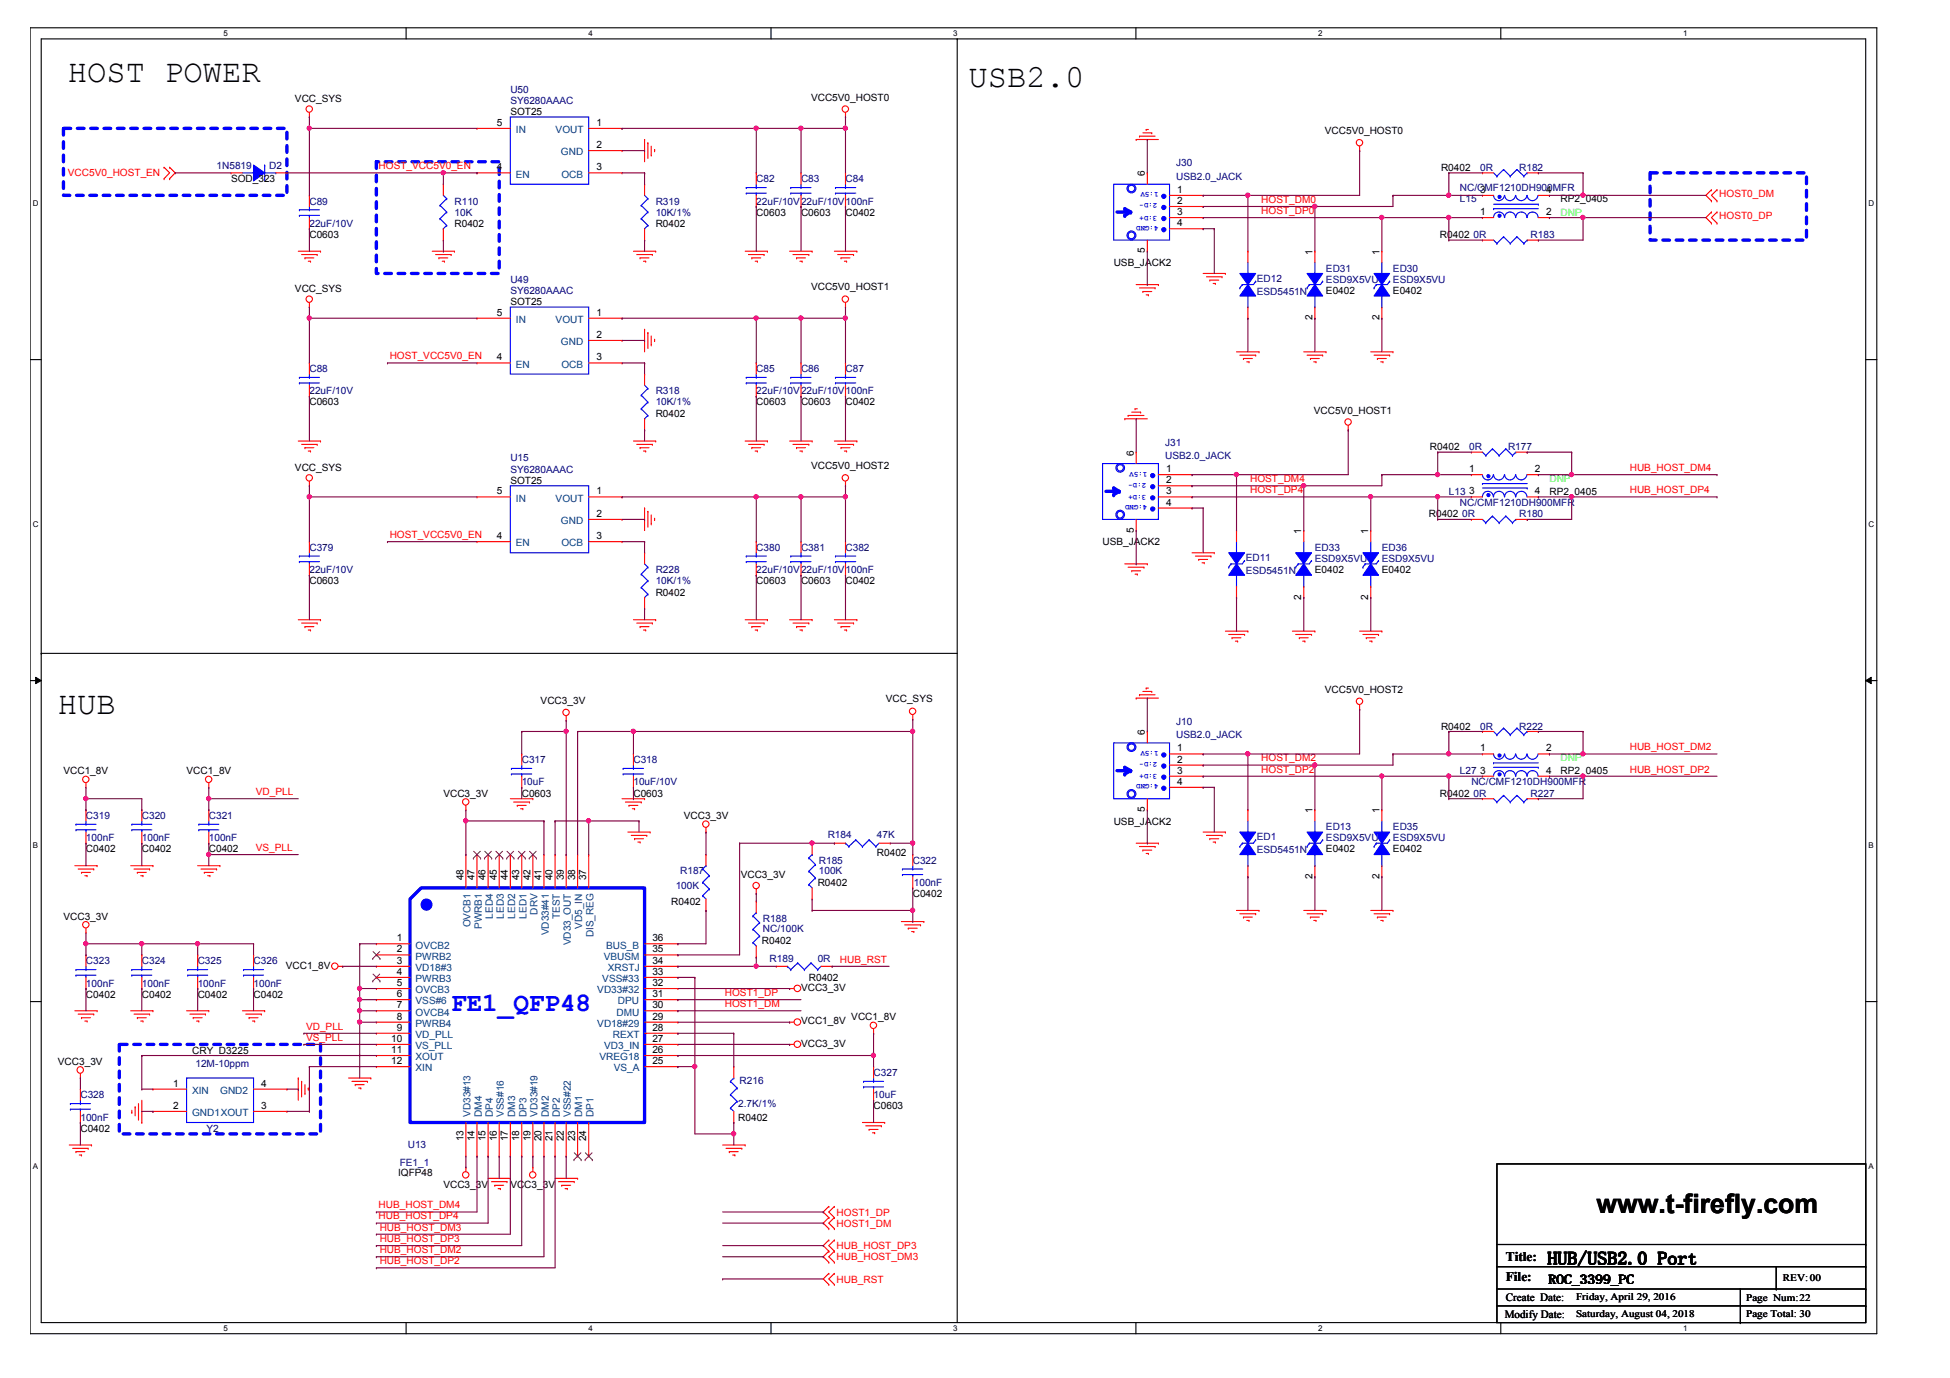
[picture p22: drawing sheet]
<svg xmlns="http://www.w3.org/2000/svg" width="297mm" height="210mm" viewBox="0 0 297 210" stroke-linecap="round" stroke-linejoin="round" font-family="sans-serif">
<defs><g id="words">
<g font-size="4.9">
<text x="10.3" y="12.5">HOST POWER</text>
<text x="147.5" y="13.2">USB2.0</text>
<text x="8.8" y="108.7">HUB</text>
</g>
<text font-size="4.1" fill="#00f" x="68.7" y="154">FE1_QFP48</text>
<text font-size="4.1" x="243.2" y="184.8">www.t-firefly.com</text>
<text font-size="2.7" x="235.8" y="192.6">HUB/USB2.0 Port</text>
<g font-size="2">
<text x="229.4" y="192.1">Title:</text>
<text x="229.4" y="195.2">File:</text>
<text x="235.9" y="195.5">ROC_3399_PC</text>
</g>
<g font-size="1.7">
<text x="229.2" y="200.8">Modify Date:</text>
<text x="229.4" y="198.2">Create Date:</text>
</g>
<g font-size="1.5">
<text x="44.9" y="15.5">VCC_SYS</text>
<text x="77.7" y="17.5">SOT25</text>
<text x="123.5" y="15.3">VCC5V0_HOST0</text>
<text x="75.7" y="19.2">5</text>
<text x="90.9" y="22.6">2</text>
<text x="90.9" y="19.2">1</text>
<text x="201.8" y="20.4">VCC5V0_HOST0</text>
<text x="35.2" y="27.7">SOD_323</text>
<text x="75.7" y="26">4</text>
<text x="90.9" y="26">3</text>
<text x="174.4" y="26.9" transform="rotate(-90 174.4 26.9)">6</text>
<text x="179.3" y="29.4">1</text>
<text x="219.5" y="26">R0402</text>
<text x="225.5" y="29.4">3</text>
<text x="235.5" y="29.4">4</text>
<text x="69.2" y="34.5">R0402</text>
<text x="99.9" y="34.5">R0402</text>
<text x="115.2" y="32.9">C0603</text>
<text x="122" y="32.9">C0603</text>
<text x="128.8" y="32.9">C0402</text>
<text x="179.3" y="31.1">2</text>
<text x="179.3" y="32.8">3</text>
<text x="179.3" y="34.5">4</text>
<text x="225.5" y="32.8">1</text>
<text x="235.5" y="32.8">2</text>
<text x="237.7" y="30.8">RP2_0405</text>
<text x="47.1" y="36.2">C0603</text>
<text x="169.6" y="40.5">USB_JACK2</text>
<text x="174.4" y="38.6" transform="rotate(-90 174.4 38.6)">5</text>
<text x="199.9" y="38.8" transform="rotate(-90 199.9 38.8)">1</text>
<text x="210.1" y="38.8" transform="rotate(-90 210.1 38.8)">1</text>
<text x="219.3" y="36.2">R0402</text>
<text x="44.9" y="44.4">VCC_SYS</text>
<text x="77.7" y="46.5">SOT25</text>
<text x="123.5" y="44.2">VCC5V0_HOST1</text>
<text x="202" y="44.7">E0402</text>
<text x="212.2" y="44.7">E0402</text>
<text x="75.7" y="48.1">5</text>
<text x="90.9" y="51.5">2</text>
<text x="90.9" y="48.1">1</text>
<text x="199.9" y="48.8" transform="rotate(-90 199.9 48.8)">2</text>
<text x="210.1" y="48.8" transform="rotate(-90 210.1 48.8)">2</text>
<text x="75.7" y="54.9">4</text>
<text x="90.9" y="54.9">3</text>
<text x="47.1" y="61.8">C0603</text>
<text x="99.9" y="63.5">R0402</text>
<text x="115.2" y="61.8">C0603</text>
<text x="122" y="61.8">C0603</text>
<text x="128.8" y="61.8">C0402</text>
<text x="200.1" y="63">VCC5V0_HOST1</text>
<text x="44.9" y="71.7">VCC_SYS</text>
<text x="123.5" y="71.5">VCC5V0_HOST2</text>
<text x="172.7" y="69.4" transform="rotate(-90 172.7 69.4)">6</text>
<text x="177.6" y="71.9">1</text>
<text x="217.8" y="68.6">R0402</text>
<text x="223.8" y="71.9">1</text>
<text x="233.8" y="71.9">2</text>
<text x="75.7" y="75.3">5</text>
<text x="77.7" y="73.7">SOT25</text>
<text x="90.9" y="75.3">1</text>
<text x="177.6" y="73.6">2</text>
<text x="177.6" y="75.3">3</text>
<text x="177.6" y="77">4</text>
<text x="223.8" y="75.3">3</text>
<text x="233.8" y="75.3">4</text>
<text x="236" y="75.4">RP2_0405</text>
<text x="75.7" y="82.1">4</text>
<text x="90.9" y="82.1">3</text>
<text x="90.9" y="78.7">2</text>
<text x="168" y="83.1">USB_JACK2</text>
<text x="172.7" y="81.2" transform="rotate(-90 172.7 81.2)">5</text>
<text x="198.2" y="81.3" transform="rotate(-90 198.2 81.3)">1</text>
<text x="208.4" y="81.3" transform="rotate(-90 208.4 81.3)">1</text>
<text x="217.6" y="78.8">R0402</text>
<text x="47.1" y="89">C0603</text>
<text x="115.2" y="89">C0603</text>
<text x="122" y="89">C0603</text>
<text x="128.8" y="89">C0402</text>
<text x="200.3" y="87.3">E0402</text>
<text x="210.5" y="87.3">E0402</text>
<text x="99.9" y="90.7">R0402</text>
<text x="198.2" y="91.4" transform="rotate(-90 198.2 91.4)">2</text>
<text x="208.4" y="91.4" transform="rotate(-90 208.4 91.4)">2</text>
<text x="82.4" y="107.2">VCC3_3V</text>
<text x="134.9" y="106.9">VCC_SYS</text>
<text x="201.8" y="105.5">VCC5V0_HOST2</text>
<text x="174.4" y="112" transform="rotate(-90 174.4 112)">6</text>
<text x="219.5" y="111.1">R0402</text>
<text x="9.7" y="117.9">VCC1_8V</text>
<text x="28.4" y="117.9">VCC1_8V</text>
<text x="179.3" y="116.2">2</text>
<text x="179.3" y="117.9">3</text>
<text x="179.3" y="119.5">4</text>
<text x="179.3" y="114.5">1</text>
<text x="225.5" y="114.5">1</text>
<text x="225.5" y="117.9">3</text>
<text x="235.5" y="114.5">2</text>
<text x="235.5" y="117.9">4</text>
<text x="237.7" y="117.9">RP2_0405</text>
<text x="67.5" y="121.3">VCC3_3V</text>
<text x="79.5" y="121.3">C0603</text>
<text x="96.5" y="121.3">C0603</text>
<text x="104.2" y="124.8">VCC3_3V</text>
<text x="169.6" y="125.6">USB_JACK2</text>
<text x="174.4" y="123.7" transform="rotate(-90 174.4 123.7)">5</text>
<text x="199.9" y="123.9" transform="rotate(-90 199.9 123.9)">1</text>
<text x="210.1" y="123.9" transform="rotate(-90 210.1 123.9)">1</text>
<text x="219.3" y="121.3">R0402</text>
<text x="13.1" y="129.8">C0402</text>
<text x="21.6" y="129.8">C0402</text>
<text x="31.8" y="129.8">C0402</text>
<text x="133.6" y="130.3">R0402</text>
<text x="202" y="129.8">E0402</text>
<text x="212.2" y="129.8">E0402</text>
<text x="70.6" y="134.1" transform="rotate(-90 70.6 134.1)">48</text>
<text x="72.3" y="134.1" transform="rotate(-90 72.3 134.1)">47</text>
<text x="74" y="134.1" transform="rotate(-90 74 134.1)">46</text>
<text x="75.7" y="134.1" transform="rotate(-90 75.7 134.1)">45</text>
<text x="77.4" y="134.1" transform="rotate(-90 77.4 134.1)">44</text>
<text x="79.1" y="134.1" transform="rotate(-90 79.1 134.1)">43</text>
<text x="80.8" y="134.1" transform="rotate(-90 80.8 134.1)">42</text>
<text x="82.5" y="134.1" transform="rotate(-90 82.5 134.1)">41</text>
<text x="84.2" y="134.1" transform="rotate(-90 84.2 134.1)">40</text>
<text x="85.9" y="134.1" transform="rotate(-90 85.9 134.1)">39</text>
<text x="87.6" y="134.1" transform="rotate(-90 87.6 134.1)">38</text>
<text x="89.3" y="134.1" transform="rotate(-90 89.3 134.1)">37</text>
<text x="102.2" y="137.8">R0402</text>
<text x="112.8" y="133.8">VCC3_3V</text>
<text x="124.6" y="135">R0402</text>
<text x="139" y="136.7">C0402</text>
<text x="199.9" y="133.9" transform="rotate(-90 199.9 133.9)">2</text>
<text x="210.1" y="133.9" transform="rotate(-90 210.1 133.9)">2</text>
<text x="9.7" y="140.1">VCC3_3V</text>
<text x="60.4" y="143.4">1</text>
<text x="99.4" y="143.4">36</text>
<text x="116" y="143.8">R0402</text>
<text x="43.5" y="147.5">VCC1_8V</text>
<text x="60.4" y="145.1">2</text>
<text x="60.4" y="146.8">3</text>
<text x="60.4" y="148.5">4</text>
<text x="99.4" y="145.1">35</text>
<text x="99.4" y="146.8">34</text>
<text x="99.4" y="148.5">33</text>
<text x="123.2" y="149.4">R0402</text>
<text x="13.1" y="152">C0402</text>
<text x="21.6" y="152">C0402</text>
<text x="30.1" y="152">C0402</text>
<text x="38.6" y="152">C0402</text>
<text x="60.4" y="150.2">5</text>
<text x="60.4" y="151.9">6</text>
<text x="60.4" y="153.6">7</text>
<text x="60.4" y="155.3">8</text>
<text x="99.4" y="150.2">32</text>
<text x="99.4" y="151.9">31</text>
<text x="99.4" y="153.6">30</text>
<text x="99.4" y="155.3">29</text>
<text x="122" y="151">VCC3_3V</text>
<text x="129.7" y="155.4">VCC1_8V</text>
<text x="29.3" y="160.5">CRY_D3225</text>
<text x="59.6" y="158.7">10</text>
<text x="59.6" y="160.4">11</text>
<text x="60.4" y="157">9</text>
<text x="99.4" y="157">28</text>
<text x="99.4" y="158.7">27</text>
<text x="99.4" y="160.4">26</text>
<text x="122" y="159.5">VCC3_3V</text>
<text x="122" y="156">VCC1_8V</text>
<text x="8.8" y="162.2">VCC3_3V</text>
<text x="26.4" y="165.5">1</text>
<text x="39.8" y="165.5">4</text>
<text x="59.6" y="162.1">12</text>
<text x="99.4" y="162.1">25</text>
<text x="12.2" y="172.4">C0402</text>
<text x="26.4" y="168.9">2</text>
<text x="39.8" y="168.9">3</text>
<text x="70.6" y="173.9" transform="rotate(-90 70.6 173.9)">13</text>
<text x="72.3" y="173.9" transform="rotate(-90 72.3 173.9)">14</text>
<text x="74" y="173.9" transform="rotate(-90 74 173.9)">15</text>
<text x="75.7" y="173.9" transform="rotate(-90 75.7 173.9)">16</text>
<text x="77.4" y="173.9" transform="rotate(-90 77.4 173.9)">17</text>
<text x="79.1" y="173.9" transform="rotate(-90 79.1 173.9)">18</text>
<text x="80.8" y="173.9" transform="rotate(-90 80.8 173.9)">19</text>
<text x="82.5" y="173.9" transform="rotate(-90 82.5 173.9)">20</text>
<text x="84.2" y="173.9" transform="rotate(-90 84.2 173.9)">21</text>
<text x="85.9" y="173.9" transform="rotate(-90 85.9 173.9)">22</text>
<text x="87.6" y="173.9" transform="rotate(-90 87.6 173.9)">23</text>
<text x="89.3" y="173.9" transform="rotate(-90 89.3 173.9)">24</text>
<text x="112.5" y="170.7">R0402</text>
<text x="133.1" y="169">C0603</text>
<text x="60.7" y="179.2">lQFP48</text>
<text x="67.5" y="180.9">VCC3_3V</text>
<text x="77.7" y="180.9">VCC3_3V</text>
<text x="271.6" y="195.2">REV:00</text>
<text x="240.1" y="198">Friday, April 29, 2016</text>
<text x="240.1" y="200.6">Saturday, August 04, 2018</text>
<text x="266" y="198.2">Page Num:22</text>
<text x="266" y="200.6">Page Total: 30</text>
</g>
<g font-size="1.5" fill="#000080">
<text x="77.7" y="14.1">U50</text>
<text x="77.7" y="15.8">SY6280AAAC</text>
<text x="33" y="25.7">1N5819</text>
<text x="41" y="25.7">D2</text>
<text x="115.2" y="27.7">C82</text>
<text x="122" y="27.7">C83</text>
<text x="128.8" y="27.7">C84</text>
<text x="179.2" y="25.4">J30</text>
<text x="179.2" y="27.4">USB2.0_JACK</text>
<text x="222.4" y="29.1">NC/CMF1210DH900MFR</text>
<text x="225.5" y="26">0R</text>
<text x="231.4" y="26">R182</text>
<text x="47.1" y="31.2">C89</text>
<text x="47.1" y="34.5">22uF/10V</text>
<text x="69.2" y="31.2">R110</text>
<text x="69.2" y="32.9">10K</text>
<text x="99.9" y="31.2">R319</text>
<text x="99.9" y="32.9">10K/1%</text>
<text x="115.2" y="31.2">22uF/10V22uF/10V100nF</text>
<text x="222.4" y="30.8">L15</text>
<text x="202" y="41.4">ED31</text>
<text x="212.2" y="41.4">ED30</text>
<text x="224.5" y="36.2">0R</text>
<text x="233.1" y="36.2">R183</text>
<text x="77.7" y="43.1">U49</text>
<text x="77.7" y="44.7">SY6280AAAC</text>
<text x="191.4" y="42.9">ED12</text>
<text x="191.4" y="44.9">ESD5451N</text>
<text x="202" y="43.1">ESD9X5VU</text>
<text x="212.2" y="43.1">ESD9X5VU</text>
<text x="47.1" y="56.7">C88</text>
<text x="115.2" y="56.7">C85</text>
<text x="122" y="56.7">C86</text>
<text x="128.8" y="56.7">C87</text>
<text x="47.1" y="60.1">22uF/10V</text>
<text x="99.9" y="60.1">R318</text>
<text x="99.9" y="61.8">10K/1%</text>
<text x="115.2" y="60.1">22uF/10V22uF/10V100nF</text>
<text x="77.7" y="70.3">U15</text>
<text x="177.5" y="67.9">J31</text>
<text x="177.5" y="69.9">USB2.0_JACK</text>
<text x="223.8" y="68.6">0R</text>
<text x="229.7" y="68.6">R177</text>
<text x="77.7" y="72">SY6280AAAC</text>
<text x="220.7" y="75.4">L13</text>
<text x="222.4" y="77.1">NC/CMF1210DH900MFR</text>
<text x="47.1" y="83.9">C379</text>
<text x="115.2" y="83.9">C380</text>
<text x="122" y="83.9">C381</text>
<text x="128.8" y="83.9">C382</text>
<text x="200.3" y="83.9">ED33</text>
<text x="210.5" y="83.9">ED36</text>
<text x="222.7" y="78.8">0R</text>
<text x="231.4" y="78.8">R180</text>
<text x="47.1" y="87.3">22uF/10V</text>
<text x="99.9" y="87.3">R228</text>
<text x="99.9" y="89">10K/1%</text>
<text x="115.2" y="87.3">22uF/10V22uF/10V100nF</text>
<text x="189.8" y="85.4">ED11</text>
<text x="189.8" y="87.5">ESD5451N</text>
<text x="200.3" y="85.6">ESD9X5VU</text>
<text x="210.5" y="85.6">ESD9X5VU</text>
<text x="179.2" y="110.4">J10</text>
<text x="179.2" y="112.5">USB2.0_JACK</text>
<text x="225.5" y="111.1">0R</text>
<text x="231.4" y="111.1">R222</text>
<text x="79.5" y="116.2">C317</text>
<text x="79.5" y="119.6">10uF</text>
<text x="96.5" y="116.2">C318</text>
<text x="96.5" y="119.6">10uF/10V</text>
<text x="222.4" y="117.9">L27</text>
<text x="224.1" y="119.6">NC/CMF1210DH900MFR</text>
<text x="13.1" y="124.8">C319</text>
<text x="21.6" y="124.8">C320</text>
<text x="31.8" y="124.8">C321</text>
<text x="224.5" y="121.3">0R</text>
<text x="233.1" y="121.3">R227</text>
<text x="13.1" y="128.1">100nF</text>
<text x="21.6" y="128.1">100nF</text>
<text x="31.8" y="128.1">100nF</text>
<text x="124.7" y="131.6">R185</text>
<text x="126.1" y="127.6">R184</text>
<text x="133.6" y="127.6">47K</text>
<text x="139" y="131.6">C322</text>
<text x="191.4" y="128">ED1</text>
<text x="191.4" y="130">ESD5451N</text>
<text x="202" y="126.4">ED13</text>
<text x="202" y="128.1">ESD9X5VU</text>
<text x="212.2" y="126.4">ED35</text>
<text x="212.2" y="128.1">ESD9X5VU</text>
<text x="102.9" y="135.5">100K</text>
<text x="103.6" y="133.1">R187</text>
<text x="124.7" y="133.1">100K</text>
<text x="139.2" y="135">100nF</text>
<text x="116.2" y="140.4">R188</text>
<text x="116.2" y="141.9">NC/100K</text>
<text x="13.1" y="146.9">C323</text>
<text x="21.6" y="146.9">C324</text>
<text x="30.1" y="146.9">C325</text>
<text x="38.6" y="146.9">C326</text>
<text x="117.2" y="146.5">R189</text>
<text x="124.6" y="146.5">0R</text>
<text x="13.1" y="150.3">100nF</text>
<text x="21.6" y="150.3">100nF</text>
<text x="30.1" y="150.3">100nF</text>
<text x="38.6" y="150.3">100nF</text>
<text x="12.2" y="167.3">C328</text>
<text x="29.8" y="162.5">12M-10ppm</text>
<text x="112.7" y="165.1">R216</text>
<text x="133.1" y="163.9">C327</text>
<text x="133.1" y="167.3">10uF</text>
<text x="12.2" y="170.7">100nF</text>
<text x="31.5" y="172.4">Y2</text>
<text x="112.5" y="168.7">2.7K/1%</text>
<text x="60.9" y="177.7">FE1_1</text>
<text x="62.1" y="174.8">U13</text>
</g>
<g font-size="1.5" fill="#004080">
<text x="78.6" y="20.3">IN</text>
<text x="84.6" y="20.3">VOUT</text>
<text x="85.4" y="23.7">GND</text>
<text x="78.6" y="27.1">EN</text>
<text x="85.5" y="27.1">OCB</text>
<text x="78.6" y="49.2">IN</text>
<text x="84.6" y="49.2">VOUT</text>
<text x="85.4" y="52.6">GND</text>
<text x="78.6" y="56">EN</text>
<text x="85.5" y="56">OCB</text>
<text x="78.6" y="76.4">IN</text>
<text x="84.6" y="76.4">VOUT</text>
<text x="78.6" y="83.2">EN</text>
<text x="85.4" y="79.8">GND</text>
<text x="85.5" y="83.2">OCB</text>
<text x="71.7" y="141.3" transform="rotate(-90 71.7 141.3)">OVCB1</text>
<text x="73.4" y="141.5" transform="rotate(-90 73.4 141.5)">PWRB1</text>
<text x="75.1" y="139.9" transform="rotate(-90 75.1 139.9)">LED4</text>
<text x="76.8" y="139.9" transform="rotate(-90 76.8 139.9)">LED3</text>
<text x="78.5" y="139.9" transform="rotate(-90 78.5 139.9)">LED2</text>
<text x="80.2" y="139.9" transform="rotate(-90 80.2 139.9)">LED1</text>
<text x="81.9" y="139.3" transform="rotate(-90 81.9 139.3)">DRV</text>
<text x="83.6" y="142.5" transform="rotate(-90 83.6 142.5)">VD33#41</text>
<text x="85.3" y="140" transform="rotate(-90 85.3 140)">TEST</text>
<text x="87" y="144" transform="rotate(-90 87 144)">VD33_OUT</text>
<text x="88.7" y="141.4" transform="rotate(-90 88.7 141.4)">VD5_IN</text>
<text x="90.4" y="142.8" transform="rotate(-90 90.4 142.8)">DIS_REG</text>
<text x="63.3" y="144.5">OVCB2</text>
<text x="63.3" y="146.2">PWRB2</text>
<text x="63.3" y="147.9">VD18#3</text>
<text x="63.3" y="149.6">PWRB3</text>
<text x="91.8" y="149.6">VSS#33</text>
<text x="92" y="146.2">VBUSM</text>
<text x="92.3" y="144.5">BUS_B</text>
<text x="92.6" y="147.9">XRSTJ</text>
<text x="63.3" y="151.3">OVCB3</text>
<text x="63.3" y="153">VSS#6</text>
<text x="63.3" y="154.7">OVCB4</text>
<text x="91" y="151.3">VD33#32</text>
<text x="93.9" y="154.7">DMU</text>
<text x="94.1" y="153">DPU</text>
<text x="63.3" y="156.4">PWRB4</text>
<text x="63.3" y="158.1">VD_PLL</text>
<text x="63.3" y="159.8">VS_PLL</text>
<text x="63.3" y="161.5">XOUT</text>
<text x="91" y="156.4">VD18#29</text>
<text x="91.3" y="161.5">VREG18</text>
<text x="92" y="159.8">VD3_IN</text>
<text x="93.4" y="158.1">REXT</text>
<text x="29.3" y="166.6">XIN</text>
<text x="33.5" y="166.6">GND2</text>
<text x="63.3" y="163.2">XIN</text>
<text x="93.5" y="163.2">VS_A</text>
<text x="29.3" y="170">GND1XOUT</text>
<text x="71.7" y="170.1" transform="rotate(-90 71.7 170.1)">VD33#13</text>
<text x="73.4" y="170.1" transform="rotate(-90 73.4 170.1)">DM4</text>
<text x="75.1" y="170.1" transform="rotate(-90 75.1 170.1)">DP4</text>
<text x="76.8" y="170.1" transform="rotate(-90 76.8 170.1)">VSS#16</text>
<text x="78.5" y="170.1" transform="rotate(-90 78.5 170.1)">DM3</text>
<text x="80.2" y="170.1" transform="rotate(-90 80.2 170.1)">DP3</text>
<text x="81.9" y="170.1" transform="rotate(-90 81.9 170.1)">VD33#19</text>
<text x="83.6" y="170.1" transform="rotate(-90 83.6 170.1)">DM2</text>
<text x="85.3" y="170.1" transform="rotate(-90 85.3 170.1)">DP2</text>
<text x="87" y="170.1" transform="rotate(-90 87 170.1)">VSS#22</text>
<text x="88.7" y="170.1" transform="rotate(-90 88.7 170.1)">DM1</text>
<text x="90.4" y="170.1" transform="rotate(-90 90.4 170.1)">DP1</text>
</g>
<g font-size="1.5" fill="#f00">
<text x="10.3" y="26.9">VCC5V0_HOST_EN</text>
<text x="57.7" y="25.8">HOST_VCC5V0_EN</text>
<text x="261.9" y="30">HOST0_DM</text>
<text x="192.1" y="30.9">HOST_DM0</text>
<text x="192.1" y="32.6">HOST_DP0</text>
<text x="261.9" y="33.4">HOST0_DP</text>
<text x="59.4" y="54.7">HOST_VCC5V0_EN</text>
<text x="248.3" y="71.8">HUB_HOST_DM4</text>
<text x="190.4" y="73.4">HOST_DM4</text>
<text x="190.4" y="75.1">HOST_DP4</text>
<text x="248.3" y="75.1">HUB_HOST_DP4</text>
<text x="59.4" y="82">HOST_VCC5V0_EN</text>
<text x="192.1" y="116">HOST_DM2</text>
<text x="192.1" y="117.7">HOST_DP2</text>
<text x="248.3" y="117.7">HUB_HOST_DP2</text>
<text x="248.3" y="114.3">HUB_HOST_DM2</text>
<text x="39" y="121.1">VD_PLL</text>
<text x="39" y="129.6">VS_PLL</text>
<text x="127.9" y="146.6">HUB_RST</text>
<text x="110.4" y="153.4">HOST1_DM</text>
<text x="110.4" y="151.7">HOST1_DP</text>
<text x="46.6" y="156.8">VD_PLL</text>
<text x="46.6" y="158.5">VS_PLL</text>
<text x="57.7" y="184.1">HUB_HOST_DM4</text>
<text x="57.7" y="185.8">HUB_HOST_DP4</text>
<text x="127.4" y="185.2">HOST1_DP</text>
<text x="57.8" y="187.5">HUB_HOST_DM3</text>
<text x="57.8" y="190.9">HUB_HOST_DM2</text>
<text x="57.8" y="189.2">HUB_HOST_DP3</text>
<text x="127.4" y="186.9">HOST1_DM</text>
<text x="127.4" y="190.3">HUB_HOST_DP3</text>
<text x="127.4" y="192">HUB_HOST_DM3</text>
<text x="57.8" y="192.6">HUB_HOST_DP2</text>
<text x="127.4" y="195.4">HUB_RST</text>
</g>
<g font-size="1.5" fill="#0f0">
<text x="237.7" y="32.9">DNP</text>
<text x="236" y="73.4">DNP</text>
<text x="237.7" y="115.9">DNP</text>
</g>
<g font-size="1.2">
<text x="34.1" y="5.5">5</text>
<text x="89.6" y="5.5">4</text>
<text x="145.2" y="5.5">3</text>
<text x="200.8" y="5.5">2</text>
<text x="256.4" y="5.5">1</text>
<text x="5" y="31.5">D</text>
<text x="284.6" y="31.5">D</text>
<text x="5" y="80.3">C</text>
<text x="284.6" y="80.3">C</text>
<text x="5" y="129.2">B</text>
<text x="284.6" y="129.2">B</text>
<text x="5" y="178.1">A</text>
<text x="284.6" y="178.1">A</text>
<text x="34.1" y="202.7">5</text>
<text x="89.6" y="202.7">4</text>
<text x="145.2" y="202.7">3</text>
<text x="200.8" y="202.7">2</text>
<text x="256.4" y="202.7">1</text>
</g>
<g font-size="1.2" fill="#00f">
<text x="176.5" y="29.3" transform="rotate(180 176.5 29.3)">1:5V</text>
<text x="176.3" y="31" transform="rotate(180 176.3 31)">2:D-</text>
<text x="176.3" y="32.9" transform="rotate(180 176.3 32.9)">3:D+</text>
<text x="176.5" y="34.4" transform="rotate(180 176.5 34.4)">4:GND</text>
<text x="174.8" y="71.8" transform="rotate(180 174.8 71.8)">1:5V</text>
<text x="174.6" y="73.5" transform="rotate(180 174.6 73.5)">2:D-</text>
<text x="174.6" y="75.4" transform="rotate(180 174.6 75.4)">3:D+</text>
<text x="174.8" y="76.9" transform="rotate(180 174.8 76.9)">4:GND</text>
<text x="176.3" y="116.1" transform="rotate(180 176.3 116.1)">2:D-</text>
<text x="176.3" y="117.9" transform="rotate(180 176.3 117.9)">3:D+</text>
<text x="176.5" y="114.4" transform="rotate(180 176.5 114.4)">1:5V</text>
<text x="176.5" y="119.5" transform="rotate(180 176.5 119.5)">4:GND</text>
</g>
</g></defs>
<path d="M4.6 4.2h281.3v199h-281.3zM6.3 5.9h277.9v195.6h-277.9z" fill="none" stroke="#000" stroke-width=".17"/>
<g fill="#fff">
<path d="M34.1 4.4h.6v1.4h-.6z"/>
<path d="M34.1 201.6h.6v1.4h-.6z"/>
</g>
<path d="M61.9 4.2v1.7M61.9 201.5v1.7" fill="none" stroke="#000" stroke-width=".17"/>
<g fill="#fff">
<path d="M89.6 4.4h.7v1.4h-.7z"/>
<path d="M89.6 201.6h.7v1.4h-.7z"/>
</g>
<path d="M117.4 4.2v1.7M117.4 201.5v1.7" fill="none" stroke="#000" stroke-width=".17"/>
<g fill="#fff">
<path d="M145.2 4.4h.7v1.4h-.7z"/>
<path d="M145.2 201.6h.7v1.4h-.7z"/>
</g>
<path d="M173 4.2v1.7M173 201.5v1.7" fill="none" stroke="#000" stroke-width=".17"/>
<g fill="#fff">
<path d="M200.8 4.4h.6v1.4h-.6z"/>
<path d="M200.8 201.6h.6v1.4h-.6z"/>
</g>
<path d="M228.6 4.2v1.7M228.6 201.5v1.7" fill="none" stroke="#000" stroke-width=".17"/>
<g fill="#fff">
<path d="M256.4 4.4h.6v1.4h-.6z"/>
<path d="M256.4 201.6h.6v1.4h-.6z"/>
<path d="M5 30.4h.8v1.3h-.8z"/>
<path d="M284.6 30.4h.8v1.3h-.8z"/>
<path d="M5 79.2h.8v1.4h-.8z"/>
<path d="M284.6 79.2h.8v1.4h-.8z"/>
</g>
<path d="M4.6 54.8h1.7M284.2 54.8h1.7" fill="none" stroke="#000" stroke-width=".17"/>
<g fill="#fff">
<path d="M5 128.1h.8v1.4h-.8z"/>
<path d="M284.6 128.1h.8v1.4h-.8z"/>
</g>
<path d="M4.6 103.7h1.7M284.2 103.7h1.7" fill="none" stroke="#000" stroke-width=".17"/>
<path d="M5.4 103.2l.9 .5-.9 .4zM284.2 103.7l.8-.5v.9z" fill="#000"/>
<path d="M5.4 103.2l.9 .5-.9 .4zM284.2 103.7l.8-.5v.9z" fill="none" stroke="#000" stroke-width=".15"/>
<g fill="#fff">
<path d="M5 177h.8v1.3h-.8z"/>
<path d="M284.6 177h.8v1.3h-.8z"/>
</g>
<g fill="none" stroke="#000" stroke-width=".17">
<path d="M145.8 5.9h.1M145.8 5.9v195.6M6.3 99.5h.1M6.3 99.5h139.5M4.6 152.6h1.7M284.2 152.6h1.7M228 177.3h56.2v24.2h-56.2zM228 189.6h56.2M228 193h56.2M228 196.3h56.2M228 198.9h56.2M265.1 196.3v5.2"/>
<path d="M270.6 196.3h.1M270.6 193v3.3M284.2 189.6h.1M284.2 193h.1M284.2 196.3h.1M284.2 198.9h.1M265.1 201.5h.1"/>
</g>
<path d="M9.7 19.6h34v10.2h-34zM57.3 24.6h18.7v17.1h-18.7zM251.3 26.3h23.9v10.3h-23.9zM18.2 159.1h30.6v13.6h-30.6z" fill="none" stroke="#00f" stroke-width=".51" stroke-dasharray="1 1"/>
<g fill="none" stroke="#f00" stroke-width=".17">
<path d="M47.1 17.8h.1M47.1 17.1v.7M128.8 17.8h.1M128.8 17.1v.7M174.6 19.7h.1M174.6 19.7h.3M25 27.2h.1M25 25.5h.1M25 25.5l.8 .8-.8 .9M25.8 25.5h.1M25.8 27.2h.1M25.8 25.5l.9 .8-.9 .9"/>
<path d="M45.4 38.3h3.4M45.9 38.8h2.4M46.5 39.3h.1M46.5 39.3h1.3M47 39.8h.3M47.3 39.8h.1M48.3 38.8h.1M48.8 38.3h.1M65.8 38.3h3.4M66.4 38.8h2.3M66.9 39.3h.1M66.9 39.3h1.3"/>
<path d="M67.4 39.8h.3M67.7 39.8h.1M68.7 38.8h.1M69.2 38.3h.1M96.5 38.3h3.4M97 38.8h2.4M97.5 39.3h.1M97.5 39.3h1.4M98 39.8h.4M98.2 21.3h.1M98.2 21.3v3.3M98.4 39.8h.1"/>
<path d="M98.7 21.8h.1M98.7 21.8v2.3M99.2 23.6h.1M99.2 22.3v1.3M99.4 38.8h.1M99.7 22.8h.1M99.7 22.8v.3M99.9 38.3h.1M113.5 38.3h3.4M114 38.8h2.4M114.5 39.3h.1M114.5 39.3h1.4"/>
<path d="M115 39.8h.4M115.4 39.8h.1M116.4 38.8h.1M116.9 38.3h.1M120.3 38.3h3.4M120.8 38.8h2.4M121.3 39.3h.1M121.3 39.3h1.4M121.8 39.8h.4M122.2 39.8h.1M123.2 38.8h.1M123.7 38.3h.1"/>
<path d="M127.1 38.3h3.4M127.6 38.8h2.4M128.1 39.3h.1M128.1 39.3h1.4M128.6 39.8h.4M129 39.8h.1M130 38.8h.1M130.5 38.3h.1M173.1 21.3h.1M173.1 21.3h3.4M173.6 20.7h.1M173.6 20.7h2.4"/>
<path d="M174.1 20.2h1.3M175.4 20.2h.1M207.1 22.9h.1M207.1 22.3v.6M260.7 34h.1M260.7 32.3h.1M260.7 30.6h.1M260.7 28.9h.1M260.7 32.3l-.8 .8 .8 .9M260.7 28.9l-.8 .9 .8 .8M261.5 32.3h.1M261.5 34h.1"/>
<path d="M261.5 28.9h.1M261.5 30.6h.1M261.5 32.3l-.8 .8 .8 .9M261.5 28.9l-.8 .9 .8 .8M47.1 46.8h.1M47.1 46.1v.7M98.2 50.2h.1M98.2 50.2v3.4M98.7 50.7h.1M98.7 50.7v2.4M99.2 52.5h.1M99.2 51.2v1.3"/>
<path d="M99.7 51.7h.1M99.7 51.7v.3M128.8 46.8h.1M128.8 46.1v.7M173.1 43.3h3.4M173.6 43.9h2.4M174.1 44.4h.1M174.1 44.4h1.3M174.6 44.9h.3M174.9 44.9h.1M176 43.9h.1M176.5 43.3h.1"/>
<path d="M183.3 41.7h3.4M183.8 42.2h2.4M184.3 42.7h.1M184.3 42.7h1.3M184.8 43.2h.3M185.1 43.2h.1M186.2 42.2h.1M186.7 41.7h.1M188.4 53.6h3.4M188.9 54.1h2.4M189.4 54.6h.1M189.4 54.6h1.4"/>
<path d="M189.9 55.1h.4M190.3 55.1h.1M191.3 54.1h.1M191.8 53.6h.1M198.6 53.6h3.4M199.1 54.1h2.4M199.6 54.6h.1M199.6 54.6h1.4M200.1 55.1h.4M200.5 55.1h.1M201.5 54.1h.1M202 53.6h.1"/>
<path d="M208.8 53.6h3.4M209.3 54.1h2.4M209.8 54.6h.1M209.8 54.6h1.4M210.3 55.1h.4M210.7 55.1h.1M211.7 54.1h.1M212.2 53.6h.1M45.4 67.2h3.4M45.9 67.7h2.4M46.5 68.2h.1M46.5 68.2h1.3"/>
<path d="M47 68.7h.3M47.1 74h.1M47.1 73.3v.7M47.3 68.7h.1M48.3 67.7h.1M48.8 67.2h.1M96.5 67.2h3.4M97 67.7h2.4M97.5 68.2h.1M97.5 68.2h1.4M98 68.7h.4M98.2 77.4h.1"/>
<path d="M98.2 77.4v3.4M98.4 68.7h.1M98.7 77.9h.1M98.7 77.9v2.4M99.2 79.8h.1M99.2 78.4v1.4M99.4 67.7h.1M99.7 79h.1M99.7 79v.3M99.9 67.2h.1M113.5 67.2h3.4M114 67.7h2.4"/>
<path d="M114.5 68.2h.1M114.5 68.2h1.4M115 68.7h.4M115.4 68.7h.1M116.4 67.7h.1M116.9 67.2h.1M120.3 67.2h3.4M120.8 67.7h2.4M121.3 68.2h.1M121.3 68.2h1.4M121.8 68.7h.4M122.2 68.7h.1"/>
<path d="M123.2 67.7h.1M123.7 67.2h.1M127.1 67.2h3.4M127.6 67.7h2.4M128.1 68.2h.1M128.1 68.2h1.4M128.6 68.7h.4M128.8 74h.1M128.8 73.3v.7M129 68.7h.1M130 67.7h.1M130.5 67.2h.1"/>
<path d="M171.3 63.8h.1M171.3 63.8h3.5M171.8 63.3h.1M171.8 63.3h2.5M172.4 62.8h1.3M172.9 62.3h.1M172.9 62.3h.3M173.7 62.8h.1M205.4 65.5h.1M205.4 64.8v.7M45.4 94.4h3.4M45.9 94.9h2.4"/>
<path d="M46.5 95.5h.1M46.5 95.5h1.3M47 96h.3M47.3 96h.1M48.3 94.9h.1M48.8 94.4h.1M96.5 94.4h3.4M97 94.9h2.4M97.5 95.5h.1M97.5 95.5h1.4M98 96h.4M98.4 96h.1"/>
<path d="M99.4 94.9h.1M99.9 94.4h.1M113.5 94.4h3.4M114 94.9h2.4M114.5 95.5h.1M114.5 95.5h1.4M115 96h.4M115.4 96h.1M116.4 94.9h.1M116.9 94.4h.1M120.3 94.4h3.4M120.8 94.9h2.4"/>
<path d="M121.3 95.5h.1M121.3 95.5h1.4M121.8 96h.4M122.2 96h.1M123.2 94.9h.1M123.7 94.4h.1M127.1 94.4h3.4M127.6 94.9h2.4M128.1 95.5h.1M128.1 95.5h1.4M128.6 96h.4M129 96h.1"/>
<path d="M130 94.9h.1M130.5 94.4h.1M171.3 85.9h3.5M171.8 86.4h2.5M172.4 87h.1M172.4 87h1.3M172.9 87.5h.3M173.2 87.5h.1M174.3 86.4h.1M174.8 85.9h.1M181.6 84.2h3.4M182.1 84.7h2.4"/>
<path d="M182.6 85.2h.1M182.6 85.2h1.4M183.1 85.7h.3M183.4 85.7h.1M184.5 84.7h.1M185 84.2h.1M186.7 96.1h3.4M187.2 96.6h2.4M187.7 97.2h.1M187.7 97.2h1.3M188.2 97.7h.3M188.5 97.7h.1"/>
<path d="M189.6 96.6h.1M190.1 96.1h.1M196.9 96.1h3.4M197.4 96.6h2.4M197.9 97.2h.1M197.9 97.2h1.4M198.4 97.7h.4M198.8 97.7h.1M199.8 96.6h.1M200.3 96.1h.1M207.1 96.1h3.4M207.6 96.6h2.4"/>
<path d="M208.1 97.2h.1M208.1 97.2h1.4M208.6 97.7h.4M209 97.7h.1M210 96.6h.1M210.5 96.1h.1M13.1 119.9h.1M13.1 119.3v.6M31.8 119.9h.1M31.8 119.3v.6M86.2 109.7h.1M86.2 109.1v.6"/>
<path d="M139 109.6h.1M139 108.9v.7M173.1 106.3h.1M173.1 106.3h3.4M173.6 105.8h.1M173.6 105.8h2.4M174.1 105.3h1.3M174.6 104.8h.1M174.6 104.8h.3M175.4 105.3h.1M207.1 108h.1M207.1 107.4v.6"/>
<path d="M11.4 131.9h3.4M11.9 132.4h2.4M12.4 132.9h.1M12.4 132.9h1.4M12.9 133.4h.4M13.3 133.4h.1M14.3 132.4h.1M14.8 131.9h.1M19.9 131.9h3.4M20.4 132.4h2.4M20.9 132.9h.1M20.9 132.9h1.4"/>
<path d="M21.4 133.4h.4M21.8 133.4h.1M22.8 132.4h.1M23.3 131.9h.1M30.1 131.9h3.4M30.6 132.4h2.4M31.1 132.9h.1M31.1 132.9h1.4M31.6 133.4h.4M32 133.4h.1M33 132.4h.1M33.5 131.9h.1"/>
<path d="M71 123.4h.1M71 122.7v.7M77.7 121.7h3.5M78.2 122.2h2.5M78.8 122.7h.1M78.8 122.7h1.4M79.3 123.2h.3M79.6 123.2h.1M80.7 122.2h.1M81.2 121.7h.1M94.8 121.7h3.4M95.3 122.2h2.4"/>
<path d="M95.6 126.7h3.4M95.8 122.7h.1M95.8 122.7h1.4M96.2 127.3h2.3M96.3 123.2h.4M96.7 123.2h.1M96.7 127.8h.1M96.7 127.8h1.3M97.2 128.3h.3M97.5 128.3h.1M97.7 122.2h.1M98.2 121.7h.1"/>
<path d="M98.5 127.3h.1M99 126.7h.1M107.5 126.7h.1M107.5 126.1v.6M115.2 136.1h.1M115.2 135.4v.7M173.1 128.4h3.4M173.6 128.9h2.4M174.1 129.5h.1M174.1 129.5h1.3M174.6 130h.3M174.9 130h.1"/>
<path d="M176 128.9h.1M176.5 128.4h.1M183.3 126.7h3.4M183.8 127.3h2.4M184.3 127.8h.1M184.3 127.8h1.3M184.8 128.3h.3M185.1 128.3h.1M186.2 127.3h.1M186.7 126.7h.1M188.4 138.7h3.4M188.9 139.2h2.4"/>
<path d="M189.4 139.7h.1M189.4 139.7h1.4M191.3 139.2h.1M191.8 138.7h.1M198.6 138.7h3.4M199.1 139.2h2.4M199.6 139.7h.1M199.6 139.7h1.4M201.5 139.2h.1M202 138.7h.1M208.8 138.7h3.4M209.3 139.2h2.4"/>
<path d="M209.8 139.7h.1M209.8 139.7h1.4M211.7 139.2h.1M212.2 138.7h.1M11.4 154h3.4M11.9 154.5h2.4M12.4 155h.1M12.4 155h1.4M12.9 155.5h.4M13.1 142.1h.1M13.1 141.4v.7M13.3 155.5h.1"/>
<path d="M14.3 154.5h.1M14.8 154h.1M19.9 154h3.4M20.4 154.5h2.4M20.9 155h.1M20.9 155h1.4M21.4 155.5h.4M21.8 155.5h.1M22.8 154.5h.1M23.3 154h.1M28.4 154h3.4M28.9 154.5h2.4"/>
<path d="M29.4 155h.1M29.4 155h1.4M29.9 155.5h.4M30.3 155.5h.1M31.3 154.5h.1M31.8 154h.1M36.9 154h3.4M37.4 154.5h2.4M37.9 155h.1M37.9 155h1.4M38.5 155.5h.3M38.8 155.5h.1"/>
<path d="M39.8 154.5h.1M40.3 154h.1M51.5 147.2h.7M52.2 147.2h.1M120.3 150.6h.1M120.3 159.1h.1M120.3 155.7h.1M120.3 150.6h.7M120.3 159.1h.7M120.3 155.7h.7M133.1 157.4h.1M133.1 156.7v.7"/>
<path d="M137.3 140.4h3.4M137.8 140.9h2.4M138.4 141.4h.1M138.4 141.4h1.3M138.9 141.9h.3M139.2 141.9h.1M140.2 140.9h.1M140.7 140.4h.1M189.9 140.2h.4M190.3 140.2h.1M200.1 140.2h.4M200.5 140.2h.1"/>
<path d="M210.3 140.2h.4M210.7 140.2h.1M10.6 174.4h3.3M11.1 174.9h2.3M11.6 175.4h.1M11.6 175.4h1.3M12.1 175.9h.3M12.2 164.2h.1M12.2 163.5v.7M12.4 175.9h.1M13.4 174.9h.1M13.9 174.4h.1"/>
<path d="M20.1 169.5h.1M20.1 169.1v.4M20.6 168.6h.1M20.6 168.6v1.4M21.1 170.5h.1M21.1 168.1v2.4M21.6 171h.1M21.6 167.6v3.4M45.4 164.2h.1M45.4 164.2v3.4M45.9 164.7h.1M45.9 164.7v2.4"/>
<path d="M46.5 166.6h.1M46.5 165.2v1.4M47 165.7h.1M47 165.7v.4M53.1 164.2h3.4M53.6 164.7h2.4M54.1 165.2h.1M54.1 165.2h1.4M54.6 165.7h.4M55 165.7h.1M56 164.7h.1M56.5 164.2h.1"/>
<path d="M71 177.8h.1M71 177.8v.7M74.4 179.5h3.3M77.7 179.5h.1M81.2 177.8h.1M81.2 177.8v.7M84.6 179.5h3.4M88 179.5h.1M110.1 174.4h3.4M110.6 174.9h2.4M111.1 175.4h.1M111.1 175.4h1.4"/>
<path d="M111.6 175.9h.3M111.9 175.9h.1M113 174.9h.1M113.5 174.4h.1M131.4 171h3.4M131.9 171.5h2.4M132.4 172h.1M132.4 172h1.3M132.9 172.6h.3M133.2 172.6h.1M134.3 171.5h.1M134.8 171h.1"/>
<path d="M74.9 180h2.3M75.4 180.6h.1M75.4 180.6h1.3M75.9 181.1h.3M76.2 181.1h.1M77.2 180h.1M85.1 180h2.4M85.6 180.6h.1M85.6 180.6h1.3M86.1 181.1h.3M86.4 181.1h.1M87.5 180h.1"/>
<path d="M126.3 183.8h.1M126.3 185.5h.1M126.3 187.2h.1M126.3 194h.1M126.3 195.7h.1M126.3 188.9h.1M126.3 190.6h.1M126.3 192.3h.1M126.3 183.8l-.9 .8 .9 .9M126.3 185.5l-.9 .8 .9 .9M126.3 194l-.9 .8 .9 .9M126.3 188.9l-.9 .8 .9 .9"/>
<path d="M126.3 190.6l-.9 .8 .9 .9M127.1 185.5h.1M127.1 183.8h.1M127.1 187.2h.1M127.1 195.7h.1M127.1 194h.1M127.1 190.6h.1M127.1 188.9h.1M127.1 192.3h.1M127.1 183.8l-.8 .8 .8 .9M127.1 185.5l-.8 .8 .8 .9M127.1 194l-.8 .8 .8 .9"/>
<path d="M127.1 188.9l-.8 .8 .8 .9M127.1 190.6l-.8 .8 .8 .9"/>
<circle cx="47.1" cy="16.6" r=".49"/>
<circle cx="128.8" cy="16.6" r=".49"/>
<circle cx="207.1" cy="21.7" r=".49"/>
<circle cx="47.1" cy="45.6" r=".49"/>
<circle cx="128.8" cy="45.6" r=".49"/>
<circle cx="47.1" cy="72.8" r=".49"/>
<circle cx="128.8" cy="72.8" r=".49"/>
<circle cx="205.4" cy="64.3" r=".49"/>
<circle cx="13.1" cy="118.7" r=".49"/>
<circle cx="31.8" cy="118.7" r=".49"/>
<circle cx="86.2" cy="108.5" r=".49"/>
<circle cx="139" cy="108.3" r=".49"/>
<circle cx="207.1" cy="106.8" r=".49"/>
<circle cx="70.9" cy="122.1" r=".49"/>
<circle cx="107.5" cy="125.5" r=".49"/>
<circle cx="115.2" cy="134.9" r=".49"/>
<circle cx="13.1" cy="140.9" r=".49"/>
<circle cx="51" cy="147.2" r=".49"/>
<circle cx="121.5" cy="155.7" r=".5"/>
<circle cx="121.5" cy="159.1" r=".5"/>
<circle cx="121.5" cy="150.6" r=".5"/>
<circle cx="133" cy="156.2" r=".49"/>
<circle cx="12.2" cy="163" r=".5"/>
<circle cx="70.9" cy="179" r=".49"/>
<circle cx="81.1" cy="179" r=".49"/>
</g>
<path d="M187.5 85.9h.1M187.5 85.9h1.7M188.4 84.2h.1M188.4 89.3h.1M188.4 82.5v1.7M188.4 87.6v1.7" fill="none" stroke="#00f" stroke-width=".17"/>
<path d="M187.2 84.2h2.4l-1.2 1.7z" fill-rule="evenodd" fill="#00f"/>
<path d="M187.2 84.2h2.4l-1.2 1.7zM187.2 86.4h.1M187.5 85.9l-.3 .5M189.6 85.4h.1M189.6 85.4l-.4 .5" fill="none" stroke="#00f" stroke-width=".17"/>
<path d="M188.4 85.9l1.2 1.7h-2.4z" fill-rule="evenodd" fill="#00f"/>
<g fill="none" stroke="#00f" stroke-width=".17">
<path d="M97.7 31.3h.1M97.7 33.3h.1M97.7 31.3l1 1M97.7 33.3l1 1M98.2 34.8h.1M98.2 29.8l.5 .5M98.7 30.3h.1M98.7 32.3h.1M98.7 34.3h.1M98.7 30.3l-1 1M98.7 32.3l-1 1M98.7 34.3l-.5 .5"/>
<path d="M127.3 28.6h.1M127.3 29.4h.1M127.3 28.6h3.1M127.3 29.4h3.1M128.8 29.4h.1M128.8 28.6h.1M128.8 28.1v.5M128.8 29.4v.4M225.8 68.9l.5 .5M226.3 69.4h.1M227.3 68.4h.1M227.3 68.4l-1 1"/>
<path d="M227.3 68.4l1.1 1M228.4 69.4h.1M229.4 68.4h.1M229.4 68.4l-1 1M229.4 68.4l1 1M230.4 69.4h.1M230.9 68.9h.1M230.9 68.9l-.5 .5M97.7 87.5h.1M97.7 89.5h.1M97.7 87.5l1 1M97.7 89.5l1 1"/>
<path d="M98.2 91h.1M98.2 85.9l.5 .5M98.7 86.4h.1M98.7 88.5h.1M98.7 90.5h.1M98.7 86.4l-1 1.1M98.7 88.5l-1 1M98.7 90.5l-.5 .5M188.4 85.9l1.2 1.7h-2.4zM227.5 118.2a.83 .83 0 0 1 .8-.8 .83 .83 0 0 1 .9 .8M227.5 114.8a.83 .83 0 0 0 .8 .9 .83 .83 0 0 0 .9-.9M227.5 116.2h.1"/>
<path d="M227.5 111.4l.5 .5M227.5 116.9h6.8M227.5 116.2h6.8M228 111.9h.1M229 110.9h.1M229 110.9l-1 1M229 110.9l1.1 1M229.2 118.2a.83 .83 0 0 1 .8-.8 .83 .83 0 0 1 .9 .8M229.2 114.8a.83 .83 0 0 0 .8 .9 .83 .83 0 0 0 .9-.9M230.1 111.9h.1M230.9 118.2a.85 .85 0 0 1 .8-.8 .85 .85 0 0 1 .9 .8M230.9 114.8a.85 .85 0 0 0 .8 .9 .85 .85 0 0 0 .9-.9"/>
<path d="M231.1 110.9h.1M231.1 110.9l-1 1M231.1 110.9l1 1M232.1 111.9h.1M232.6 111.4h.1M232.6 118.2a.83 .83 0 0 1 .9-.8 .83 .83 0 0 1 .8 .8M232.6 114.8a.83 .83 0 0 0 .9 .9 .83 .83 0 0 0 .8-.9M232.6 111.4l-.5 .5M234.3 116.9h.1M128.8 128.4h.1M128.8 128.4l.5 .5M129.3 128.9h.1"/>
<path d="M130.4 127.9h.1M130.4 127.9l1 1M130.4 127.9l-1.1 1M131.4 128.9h.1M132.4 127.9h.1M132.4 127.9l1 1M132.4 127.9l-1 1M133.4 128.9h.1M133.9 128.4l-.5 .5M227.5 121.7l.5 .5M228 122.2h.1M229 121.2h.1"/>
<path d="M229 121.2l-1 1M229 121.2l1.1 1M230.1 122.2h.1M231.1 121.2h.1M231.1 121.2l-1 1M231.1 121.2l1 1M232.1 122.2h.1M232.6 121.7h.1M232.6 121.7l-.5 .5M37.1 147.7h.1M37.1 148.5h.1M37.1 147.7h3"/>
<path d="M37.1 148.5h3M38.6 148.5h.1M38.6 147.7h.1M38.6 147.2v.5M38.6 148.5v.4"/>
</g>
<g fill="none" stroke="#f00" stroke-width=".17">
<path d="M98.2 28.1h.1M98.2 36.6h.1M98.2 28.1v1.7M98.2 34.8v1.8M128.8 31.5h.1M128.8 26.3h.1M128.8 26.3v1.8M128.8 29.8v1.7M224.1 68.9h.1M224.1 68.9h1.7M230.9 68.9h1.7M232.6 68.9h.1"/>
<path d="M98.2 84.2h.1M98.2 92.7h.1M98.2 84.2v1.7M98.2 91v1.7M188.4 80.8h.1M188.4 91h.1M188.4 80.8v1.7M188.4 89.3v1.7M225.8 111.4h.1M225.8 111.4h1.7M232.6 111.4h1.7M234.3 111.4h.1"/>
<path d="M127.1 128.4h.1M127.1 128.4h1.7M133.9 128.4h1.7M135.6 128.4h.1M225.8 121.7h.1M225.8 121.7h1.7M232.6 121.7h1.7M234.3 121.7h.1M38.6 150.6h.1M38.6 145.5h.1M38.6 145.5v1.7M38.6 148.9v1.7"/>
</g>
<path d="M228.2 114.9h.4l.1 .2-.1 .1-.2 .1-.2-.1z" fill-rule="evenodd" fill="#00f"/>
<path d="M228.2 114.9h.4l.1 .2-.1 .1-.2 .1-.2-.1z" fill="none" stroke="#00f" stroke-width=".17"/>
<path d="M228.2 117.8h.4l.1 .1-.1 .2-.2 .1-.2-.1z" fill-rule="evenodd" fill="#00f"/>
<g fill="none" stroke="#00f" stroke-width=".17">
<path d="M113.7 28.6h.1M113.7 29.4h.1M113.7 28.6h3M113.7 29.4h3M115.2 29.4h.1M115.2 28.6h.1M115.2 28.1v.5M115.2 29.4v.4M227.5 29.8a.83 .83 0 0 0 .8 .8 .83 .83 0 0 0 .9-.8M227.5 33.1a.83 .83 0 0 1 .8-.8 .83 .83 0 0 1 .9 .8M227.5 31.8h.1M227.5 31.1h6.8"/>
<path d="M227.5 31.8h6.8M229.2 29.8a.83 .83 0 0 0 .8 .8 .83 .83 0 0 0 .9-.8M229.2 33.1a.83 .83 0 0 1 .8-.8 .83 .83 0 0 1 .9 .8M230.9 29.8a.85 .85 0 0 0 .8 .8 .85 .85 0 0 0 .9-.8M230.9 33.1a.85 .85 0 0 1 .8-.8 .85 .85 0 0 1 .9 .8M232.6 29.8a.83 .83 0 0 0 .9 .8 .83 .83 0 0 0 .8-.8M232.6 33.1a.83 .83 0 0 1 .9-.8 .83 .83 0 0 1 .8 .8M234.3 31.1h.1M225.8 79.1l.5 .5M226.3 79.6h.1M227.3 78.6h.1M227.3 78.6l-1 1"/>
<path d="M227.3 78.6l1.1 1M228.4 79.6h.1M229.4 78.6h.1M229.4 78.6l-1 1M229.4 78.6l1 1M230.4 79.6h.1M230.9 79.1h.1M230.9 79.1l-.5 .5M94.9 117.1h.1M94.9 117.9h.1M94.9 117.1h3.1M94.9 117.9h3.1"/>
<path d="M96.5 117.9h.1M96.5 117.1h.1M96.5 116.5v.6M96.5 117.9v.3M228.2 117.8h.4l.1 .1-.1 .2-.2 .1-.2-.1zM11.6 125.6h.1M11.6 126.4h.1M11.6 125.6h3M11.6 126.4h3M13.1 126.4h.1M13.1 125.6h.1M13.1 125.1v.5"/>
<path d="M13.1 126.4v.3"/>
</g>
<g fill="none" stroke="#f00" stroke-width=".17">
<path d="M115.2 31.5h.1M115.2 26.3h.1M115.2 26.3v1.8M115.2 29.8v1.7M224.1 79.1h.1M224.1 79.1h1.7M230.9 79.1h1.7M232.6 79.1h.1M96.5 119.9h.1M96.5 114.8h.1M96.5 114.8v1.7M96.5 118.2v1.7"/>
<path d="M225.8 114.8h.1M225.8 118.2h.1M225.8 114.8h1.7M225.8 118.2h1.7M234.3 114.8h1.7M234.3 118.2h1.7M236 114.8h.1M236 118.2h.1M13.1 128.4h.1M13.1 123.4h.1M13.1 123.4v1.7M13.1 126.7v1.7"/>
</g>
<path d="M228.2 32.7h.4l.1 .2-.1 .1-.2 .1-.2-.1z" fill-rule="evenodd" fill="#00f"/>
<path d="M228.2 32.7h.4l.1 .2-.1 .1-.2 .1-.2-.1z" fill="none" stroke="#00f" stroke-width=".17"/>
<path d="M228.2 29.8h.4l.1 .2-.1 .1-.2 .1-.2-.1z" fill-rule="evenodd" fill="#00f"/>
<path d="M36.9 26.3h1.7M38.6 26.3h.1M40.3 25.1h.1M40.3 25.1v2.5M40.3 26.3h1.7M42 26.3h.1M228.2 29.8h.4l.1 .2-.1 .1-.2 .1-.2-.1zM77.7 74h12v10.2h-12z" fill="none" stroke="#00f" stroke-width=".17"/>
<g fill="none" stroke="#f00" stroke-width=".17">
<path d="M225.8 33.1h.1M225.8 29.8h.1M225.8 33.1h1.7M225.8 29.8h1.7M234.3 33.1h1.7M234.3 29.8h1.7M236 33.1h.1M236 29.8h.1M72.7 75.7h.1M72.7 75.7h5M89.7 79.1h5.1M89.7 75.7h5.1"/>
<path d="M94.8 79.1h.1M94.8 75.7h.1M72.7 82.5h.1M72.7 82.5h5M89.7 82.5h5.1M94.8 82.5h.1"/>
</g>
<path d="M38.6 25.1l1.7 1.2-1.7 1.3z" fill-rule="evenodd" fill="#00f"/>
<g fill="none" stroke="#00f" stroke-width=".17">
<path d="M38.6 25.1l1.7 1.2-1.7 1.3zM120.5 28.6h.1M120.5 29.4h.1M120.5 28.6h3M120.5 29.4h3M122 29.4h.1M122 28.6h.1M122 28.1v.5M122 29.4v.4M169.6 28.1h8.6v8.5h-8.6zM10.7 168.1h.1M10.7 169h.1"/>
<path d="M10.7 168.1h3.1M10.7 169h3.1M12.2 169h.1M12.2 168.1h.1M12.2 167.6v.5M12.2 169v.3"/>
<circle cx="172.4" cy="35.9" r=".51"/>
<circle cx="172.4" cy="35.9" r=".68"/>
</g>
<path d="M35.2 26.3h.1M35.2 26.3h1.7M42 26.3h1.7M43.7 26.3h.1M122 31.5h.1M122 26.3h.1M122 26.3v1.8M122 29.8v1.7M12.2 171h.1M12.2 165.9h.1M12.2 165.9v1.7M12.2 169.3v1.7" fill="none" stroke="#f00" stroke-width=".17"/>
<path d="M170.2 32.3h2" fill="none" stroke="#00f" stroke-width=".51"/>
<circle cx="172.2" cy="32.3" r=".25" fill="#00f"/>
<path d="M172.2 32.3l-.9 .5" fill="none" stroke="#00f" stroke-width=".51"/>
<circle cx="171.3" cy="32.8" r=".25" fill="#00f"/>
<path d="M171.3 31.8l.9 .5" fill="none" stroke="#00f" stroke-width=".51"/>
<circle cx="171.3" cy="31.8" r=".25" fill="#00f"/>
<circle cx="177.3" cy="31.6" r=".32" fill="#00f"/>
<circle cx="177.3" cy="31.6" r=".32" fill="none" stroke="#00f" stroke-width=".17"/>
<circle cx="177.3" cy="35" r=".32" fill="#00f"/>
<circle cx="177.3" cy="35" r=".32" fill="none" stroke="#00f" stroke-width=".17"/>
<circle cx="177.3" cy="33.3" r=".32" fill="#00f"/>
<circle cx="177.3" cy="33.3" r=".32" fill="none" stroke="#00f" stroke-width=".17"/>
<circle cx="177.3" cy="29.9" r=".32" fill="#00f"/>
<g fill="none" stroke="#00f" stroke-width=".17">
<path d="M45.6 32h.1M45.6 32.8h.1M45.6 32h3.1M45.6 32.8h3.1M47.1 32.8h.1M47.1 32h.1M47.1 31.5v.5M47.1 32.8v.3M190.1 40v1.7M189.2 43.3h.1M189.2 43.3h1.7M190.1 41.7h.1"/>
<path d="M190.1 46.8h.1M190.1 45.1v1.7"/>
<circle cx="172.4" cy="28.7" r=".67"/>
<circle cx="172.4" cy="28.7" r=".5"/>
<circle cx="177.3" cy="29.9" r=".32"/>
</g>
<g fill="none" stroke="#f00" stroke-width=".17">
<path d="M47.1 34.8h.1M47.1 29.8h.1M47.1 29.8v1.7M47.1 33.1v1.7M174.8 38.3h.1M174.8 26.3h.1M174.8 26.3v1.8M174.8 36.6v1.7M178.2 31.5h5.1M178.2 33.1h5.1M178.2 34.8h5.1M178.2 29.8h5.1"/>
<path d="M183.3 31.5h.1M183.3 33.1h.1M183.3 34.8h.1M183.3 29.8h.1"/>
</g>
<path d="M188.9 41.7h2.4l-1.2 1.6z" fill-rule="evenodd" fill="#00f"/>
<path d="M188.9 41.7h2.4l-1.2 1.6zM188.9 43.9h.1M189.2 43.3l-.3 .6M191.3 42.8h.1M191.3 42.8l-.4 .5" fill="none" stroke="#00f" stroke-width=".17"/>
<path d="M190.1 43.3l1.2 1.8h-2.4z" fill-rule="evenodd" fill="#00f"/>
<g fill="none" stroke="#00f" stroke-width=".17">
<path d="M77.7 17.8h12v10.3h-12zM190.1 43.3l1.2 1.8h-2.4zM127.3 84.7h.1M127.3 85.6h.1M127.3 84.7h3.1M127.3 85.6h3.1M128.8 85.6h.1M128.8 84.7h.1M128.8 84.2v.5M128.8 85.6v.3M30.3 125.6h.1M30.3 126.4h.1"/>
<path d="M30.3 125.6h3M30.3 126.4h3M31.8 126.4h.1M31.8 125.6h.1M31.8 125.1v.5M31.8 126.4v.3"/>
</g>
<g fill="none" stroke="#f00" stroke-width=".17">
<path d="M72.7 19.6h.1M72.7 19.6h5M89.7 19.6h5.1M94.8 19.6h.1M72.7 26.3h.1M72.7 26.3h5M89.7 26.3h5.1M89.7 22.9h5.1M94.8 26.3h.1M94.8 22.9h.1M190.1 38.3h.1M190.1 38.3v1.7"/>
<path d="M190.1 48.5h.1M190.1 46.8v1.7M128.8 87.6h.1M128.8 82.5h.1M128.8 82.5v1.7M128.8 85.9v1.7M31.8 128.4h.1M31.8 123.4h.1M31.8 123.4v1.7M31.8 126.7v1.7"/>
</g>
<circle cx="65" cy="137.8" r=".84" fill="#00f"/>
<g fill="none" stroke="#00f" stroke-width=".17">
<path d="M98.2 58.7l.5 .5M98.7 59.2h.1M98.7 59.2l-1 1M97.7 60.2h.1M97.7 62.3h.1M97.7 60.2l1 1.1M97.7 62.3l1 1M98.2 63.8h.1M98.7 61.3h.1M98.7 63.3h.1M98.7 61.3l-1 1M98.7 63.3l-.5 .5"/>
<path d="M189.2 128.4h.1M189.2 128.4h1.7M190.1 126.7h.1M190.1 131.9h.1M190.1 125.1v1.6M190.1 130.2v1.7M131.5 164.7h.1M131.5 165.6h.1M131.5 164.7h3.1M131.5 165.6h3.1M133.1 165.6h.1M133.1 164.7h.1"/>
<path d="M133.1 164.2v.5M133.1 165.6v.3"/>
<circle cx="65" cy="137.8" r=".84"/>
</g>
<path d="M64.1 135.3h34.1v35.7h-35.7v-34.1z" fill="none" stroke="#00f" stroke-width=".51"/>
<g fill="none" stroke="#f00" stroke-width=".17">
<path d="M98.2 57h.1M98.2 57v1.7M98.2 65.5h.1M98.2 63.8v1.7M71 130.2h.1M71 130.2v5.1M72.7 130.2h.1M72.7 130.2v5.1M74.4 130.2h.1M74.4 130.2v5.1M76 130.2h.1M76 130.2v5.1"/>
<path d="M77.7 130.2h.1M77.7 130.2v5.1M79.5 130.2h.1M79.5 130.2v5.1M81.2 130.2h.1M81.2 130.2v5.1M82.9 130.2h.1M82.9 130.2v5.1M84.6 130.2h.1M84.6 130.2v5.1M86.2 130.2h.1M86.2 130.2v5.1"/>
<path d="M88 130.2h.1M88 130.2v5.1M89.7 130.2h.1M89.7 130.2v5.1M57.3 143.8h.1M57.3 145.5h.1M57.3 147.2h.1M57.3 148.9h.1M57.3 150.6h.1M57.3 152.3h.1M57.3 154h.1M57.3 155.7h.1"/>
<path d="M57.3 157.4h.1M57.3 159.1h.1M57.3 143.8h5.2M57.3 145.5h5.2M57.3 147.2h5.2M57.3 148.9h5.2M57.3 150.6h5.2M57.3 152.3h5.2M57.3 154h5.2M57.3 155.7h5.2M57.3 157.4h5.2M57.3 159.1h5.2"/>
<path d="M98.2 143.8h5.1M98.2 145.5h5.1M98.2 147.2h5.1M98.2 148.9h5.1M98.2 150.6h5.1M98.2 152.3h5.1M98.2 154h5.1M98.2 155.7h5.1M98.2 157.4h5.1M98.2 159.1h5.1M103.3 143.8h.1M103.3 145.5h.1"/>
<path d="M103.3 147.2h.1M103.3 148.9h.1M103.3 150.6h.1M103.3 152.3h.1M103.3 154h.1M103.3 155.7h.1M103.3 157.4h.1M103.3 159.1h.1M57.3 160.8h.1M57.3 162.5h.1M57.3 160.8h5.2M57.3 162.5h5.2"/>
<path d="M71 176.1h.1M71 171v5.1M72.7 176.1h.1M72.7 171v5.1M74.4 176.1h.1M74.4 171v5.1M76 176.1h.1M76 171v5.1M77.7 176.1h.1M77.7 171v5.1M79.5 176.1h.1M79.5 171v5.1"/>
<path d="M81.2 176.1h.1M81.2 171v5.1M82.9 176.1h.1M82.9 171v5.1M84.6 176.1h.1M84.6 171v5.1M86.2 176.1h.1M86.2 171v5.1M88 176.1h.1M88 171v5.1M89.7 176.1h.1M89.7 171v5.1"/>
<path d="M98.2 160.8h5.1M98.2 162.5h5.1M103.3 160.8h.1M103.3 162.5h.1M133.1 167.6h.1M133.1 162.5h.1M133.1 162.5v1.7M133.1 165.9v1.7"/>
</g>
<g fill="none" stroke="#804000" stroke-width=".15">
<path d="M72.1 130.7h.1M72.1 129.7l1.1 1M73.2 129.7l-1.1 1M73.2 130.7h.1M73.8 130.7h.1M73.8 129.7l1.1 1M74.9 129.7l-1.1 1M74.9 130.7h.1M75.5 130.7h.1M75.5 129.7l1.1 1M76.6 129.7l-1.1 1M76.6 130.7h.1"/>
<path d="M77.2 130.7h.1M77.2 129.7l1.1 1M78.2 129.7l-1 1M78.3 130.7h.1M78.9 130.7h.1M79 129.7l1 1M80 129.7l-1.1 1M80 130.7h.1M80.6 130.7h.1M80.7 129.7l1 1M81.7 129.7l-1.1 1M81.7 130.7h.1"/>
<path d="M56.8 146h.1M56.8 149.4h.1M56.8 144.9l1.1 1.1M56.8 148.4l1.1 1M57.8 148.4l-1 1M57.8 144.9l-1 1.1M57.9 146h.1M57.9 149.4h.1M87.4 176.7h.1M87.5 175.6l1 1.1M88.5 175.6l-1.1 1.1M88.5 176.7h.1"/>
<path d="M89.1 176.7h.1M89.2 175.6l1 1.1M90.2 175.6l-1.1 1.1M90.2 176.7h.1"/>
</g>
<path d="M188.9 126.7h2.4l-1.2 1.7z" fill-rule="evenodd" fill="#00f"/>
<path d="M188.9 126.7h2.4l-1.2 1.7zM188.9 128.9h.1M189.2 128.4l-.3 .5M191.3 127.9h.1M191.3 127.9l-.4 .5" fill="none" stroke="#00f" stroke-width=".17"/>
<path d="M190.1 128.4l1.2 1.8h-2.4z" fill-rule="evenodd" fill="#00f"/>
<g fill="none" stroke="#00f" stroke-width=".17">
<path d="M168 70.6h8.5v8.5h-8.5zM113.7 84.7h.1M113.7 85.6h.1M113.7 84.7h3M113.7 85.6h3M115.2 85.6h.1M115.2 84.7h.1M115.2 84.2v.5M115.2 85.6v.3M77.9 117.1h.1M77.9 117.9h.1M77.9 117.1h3.1"/>
<path d="M77.9 117.9h3.1M79.5 117.9h.1M79.5 117.1h.1M79.5 116.5v.6M79.5 117.9v.3M114.7 139.5h.1M114.7 139.5l1 1M115.2 139h.1M115.2 139l-.5 .5M190.1 128.4l1.2 1.8h-2.4zM114.7 143.6h.1M114.7 141.6h.1"/>
<path d="M114.7 143.6l.5 .5M114.7 141.6l1 1M115.7 142.6h.1M115.7 140.5h.1M115.7 142.6l-1 1M115.7 140.5l-1 1.1"/>
<circle cx="170.6" cy="78.4" r=".5"/>
<circle cx="170.6" cy="78.4" r=".67"/>
</g>
<g fill="none" stroke="#f00" stroke-width=".17">
<path d="M115.2 87.6h.1M115.2 82.5h.1M115.2 82.5v1.7M115.2 85.9v1.7M79.5 119.9h.1M79.5 114.8h.1M79.5 114.8v1.7M79.5 118.2v1.7M115.2 137.3h.1M115.2 137.3v1.7M190.1 123.4h.1M190.1 133.6h.1"/>
<path d="M190.1 123.4v1.7M190.1 131.9v1.7M115.2 145.8h.1M115.2 144.1v1.7"/>
</g>
<path d="M168.5 74.8h2" fill="none" stroke="#00f" stroke-width=".51"/>
<circle cx="170.5" cy="74.8" r=".25" fill="#00f"/>
<path d="M170.5 74.8l-.9 .6" fill="none" stroke="#00f" stroke-width=".51"/>
<circle cx="169.6" cy="75.4" r=".25" fill="#00f"/>
<path d="M169.6 74.3l.9 .5" fill="none" stroke="#00f" stroke-width=".51"/>
<circle cx="169.6" cy="74.3" r=".25" fill="#00f"/>
<circle cx="175.6" cy="74.1" r=".32" fill="#00f"/>
<circle cx="175.6" cy="74.1" r=".32" fill="none" stroke="#00f" stroke-width=".17"/>
<circle cx="175.6" cy="77.5" r=".32" fill="#00f"/>
<circle cx="175.6" cy="77.5" r=".32" fill="none" stroke="#00f" stroke-width=".17"/>
<circle cx="175.6" cy="75.8" r=".32" fill="#00f"/>
<circle cx="175.6" cy="75.8" r=".32" fill="none" stroke="#00f" stroke-width=".17"/>
<circle cx="175.6" cy="72.4" r=".32" fill="#00f"/>
<g fill="none" stroke="#00f" stroke-width=".17">
<path d="M67 31.3h.1M67 33.3h.1M67 31.3l1 1M67 33.3l1 1M67.5 34.8h.1M67.5 29.8l.5 .5M68 30.3h.1M68 32.3h.1M68 34.3h.1M68 30.3l-1 1M68 32.3l-1 1M68 34.3l-.5 .5"/>
<path d="M200.3 40v1.7M199.4 43.3h.1M199.4 43.3h1.7M200.3 41.7h.1M200.3 46.8h.1M200.3 45.1v1.7"/>
<circle cx="170.6" cy="71.3" r=".66"/>
<circle cx="170.6" cy="71.3" r=".49"/>
<circle cx="175.6" cy="72.4" r=".32"/>
</g>
<g fill="none" stroke="#f00" stroke-width=".17">
<path d="M67.5 28.1h.1M67.5 36.6h.1M67.5 28.1v1.7M67.5 34.8v1.8M173.1 68.9h.1M173.1 68.9v1.7M173.1 79.1v1.7M176.5 74h5.1M176.5 75.7h5.1M176.5 77.4h5.1M176.5 72.3h5.1M181.6 74h.1"/>
<path d="M181.6 75.7h.1M181.6 77.4h.1M181.6 72.3h.1M173.1 80.8h.1"/>
</g>
<path d="M199.1 41.7h2.4l-1.2 1.6z" fill-rule="evenodd" fill="#00f"/>
<path d="M199.1 41.7h2.4l-1.2 1.6zM199.1 43.9h.1M199.4 43.3l-.3 .6M201.5 42.8h.1M201.5 42.8l-.4 .5" fill="none" stroke="#00f" stroke-width=".17"/>
<path d="M200.3 43.3l1.2 1.8h-2.4z" fill-rule="evenodd" fill="#00f"/>
<g fill="none" stroke="#00f" stroke-width=".17">
<path d="M227.5 26.3l.5 .5M228 26.8h.1M229 25.8h.1M229 25.8l-1 1M229 25.8l1.1 1M230.1 26.8h.1M231.1 25.8h.1M231.1 25.8l-1 1M231.1 25.8l1 1M232.1 26.8h.1M232.6 26.3h.1M232.6 26.3l-.5 .5"/>
<path d="M127.3 57.5h.1M127.3 58.3h.1M127.3 57.5h3.1M127.3 58.3h3.1M128.8 58.3h.1M128.8 57.5h.1M128.8 57v.5M128.8 58.3v.4M200.3 43.3l1.2 1.8h-2.4zM120.5 84.7h.1M120.5 85.6h.1M120.5 84.7h3"/>
<path d="M120.5 85.6h3M122 85.6h.1M122 84.7h.1M122 84.2v.5M122 85.6v.3M208 85.9h.1M208 85.9h1.6M208.8 84.2h.1M208.8 89.3h.1M208.8 82.5v1.7M208.8 87.6v1.7M20.1 125.6h.1"/>
<path d="M20.1 126.4h.1M20.1 125.6h3M20.1 126.4h3M21.6 126.4h.1M21.6 125.6h.1M21.6 125.1v.5M21.6 126.4v.3M123.2 134.7h.1M123.2 132.7h.1M123.2 130.7h.1M123.2 134.7l.5 .6M123.2 132.7l1 1"/>
<path d="M123.2 130.7l1 1M123.7 130.2h.1M123.7 130.2l-.5 .5M124.2 133.7h.1M124.2 131.7h.1M124.2 133.7l-1 1M124.2 131.7l-1 1M20.1 147.7h.1M20.1 148.5h.1M20.1 147.7h3M20.1 148.5h3M21.6 148.5h.1"/>
<path d="M21.6 147.7h.1M21.6 147.2v.5M21.6 148.5v.4M28.4 164.2h10.2v6.8h-10.2zM111.3 168.8h.1M111.3 166.8h.1M111.3 164.7h.1M111.3 168.8l.5 .5M111.3 166.8l1 1M111.3 164.7l1 1M111.8 164.2h.1M111.8 164.2l-.5 .5"/>
<path d="M112.3 167.8h.1M112.3 165.7h.1M112.3 167.8l-1 1M112.3 165.7l-1 1.1"/>
</g>
<g fill="none" stroke="#f00" stroke-width=".17">
<path d="M200.3 38.3h.1M200.3 38.3v1.7M225.8 26.3h.1M225.8 26.3h1.7M232.6 26.3h1.7M234.3 26.3h.1M128.8 55.3h.1M128.8 55.3v1.7M128.8 58.7v1.7M200.3 48.5h.1M200.3 46.8v1.7M128.8 60.4h.1"/>
<path d="M122 87.6h.1M122 82.5h.1M122 82.5v1.7M122 85.9v1.7M21.6 128.4h.1M21.6 123.4h.1M21.6 123.4v1.7M21.6 126.7v1.7M123.7 136.9h.1M123.7 128.4h.1M123.7 128.4v1.8M123.7 135.3v1.6"/>
<path d="M21.6 150.6h.1M21.6 145.5h.1M21.6 145.5v1.7M21.6 148.9v1.7M23.3 165.9h.1M23.3 169.3h.1M23.3 165.9h5.1M23.3 169.3h5.1M38.6 165.9h5.1M38.6 169.3h5.1M43.7 169.3h.1M43.7 165.9h.1"/>
<path d="M111.8 171h.1M111.8 162.5h.1M111.8 162.5v1.7M111.8 169.3v1.7"/>
</g>
<path d="M207.6 84.2h2.4l-1.2 1.7z" fill-rule="evenodd" fill="#00f"/>
<path d="M207.6 84.2h2.4l-1.2 1.7zM207.6 86.4h.1M208 85.9l-.4 .5M210 85.4h.1M210 85.4l-.4 .5" fill="none" stroke="#00f" stroke-width=".17"/>
<path d="M208.8 85.9l1.2 1.7h-2.4z" fill-rule="evenodd" fill="#00f"/>
<g fill="none" stroke="#00f" stroke-width=".17">
<path d="M225.8 75.7a.83 .83 0 0 1 .8-.9 .83 .83 0 0 1 .9 .9M225.8 72.3a.83 .83 0 0 0 .8 .8 .83 .83 0 0 0 .9-.8M225.8 73.7h.1M225.8 74.3h6.8M225.8 73.7h6.8M227.5 75.7a.83 .83 0 0 1 .8-.9 .83 .83 0 0 1 .9 .9M227.5 72.3a.83 .83 0 0 0 .8 .8 .83 .83 0 0 0 .9-.8M229.2 75.7a.83 .83 0 0 1 .8-.9 .83 .83 0 0 1 .9 .9M229.2 72.3a.83 .83 0 0 0 .8 .8 .83 .83 0 0 0 .9-.8M230.9 75.7a.85 .85 0 0 1 .8-.9 .85 .85 0 0 1 .9 .9M230.9 72.3a.85 .85 0 0 0 .8 .8 .85 .85 0 0 0 .9-.8M232.6 74.3h.1"/>
<path d="M208.8 85.9l1.2 1.7h-2.4z"/>
</g>
<path d="M208.8 80.8h.1M208.8 91h.1M208.8 80.8v1.7M208.8 89.3v1.7" fill="none" stroke="#f00" stroke-width=".17"/>
<path d="M226.6 72.4h.3l.1 .1-.1 .2-.2 .1-.1-.1z" fill-rule="evenodd" fill="#00f"/>
<path d="M226.6 72.4h.3l.1 .1-.1 .2-.2 .1-.1-.1z" fill="none" stroke="#00f" stroke-width=".17"/>
<path d="M226.6 75.2h.3l.1 .2-.1 .2h-.2h-.1z" fill-rule="evenodd" fill="#00f"/>
<g fill="none" stroke="#00f" stroke-width=".17">
<path d="M226.6 75.2h.3l.1 .2-.1 .2h-.2h-.1zM169.6 113.2h8.6v8.5h-8.6z"/>
<circle cx="172.4" cy="120.9" r=".51"/>
<circle cx="172.4" cy="120.9" r=".68"/>
</g>
<path d="M224.1 72.3h.1M224.1 75.7h.1M224.1 72.3h1.7M224.1 75.7h1.7M232.6 72.3h1.7M232.6 75.7h1.7M234.3 72.3h.1M234.3 75.7h.1" fill="none" stroke="#f00" stroke-width=".17"/>
<path d="M170.2 117.4h2" fill="none" stroke="#00f" stroke-width=".51"/>
<circle cx="172.2" cy="117.4" r=".25" fill="#00f"/>
<path d="M172.2 117.4l-.9 .5" fill="none" stroke="#00f" stroke-width=".51"/>
<circle cx="171.3" cy="117.9" r=".25" fill="#00f"/>
<path d="M171.3 116.9l.9 .5" fill="none" stroke="#00f" stroke-width=".51"/>
<circle cx="171.3" cy="116.9" r=".25" fill="#00f"/>
<circle cx="177.3" cy="116.7" r=".32" fill="#00f"/>
<circle cx="177.3" cy="116.7" r=".32" fill="none" stroke="#00f" stroke-width=".17"/>
<circle cx="177.3" cy="120.1" r=".32" fill="#00f"/>
<circle cx="177.3" cy="120.1" r=".32" fill="none" stroke="#00f" stroke-width=".17"/>
<circle cx="177.3" cy="118.4" r=".32" fill="#00f"/>
<circle cx="177.3" cy="118.4" r=".32" fill="none" stroke="#00f" stroke-width=".17"/>
<circle cx="177.3" cy="115" r=".32" fill="#00f"/>
<g fill="none" stroke="#00f" stroke-width=".17">
<path d="M209.6 128.4h.1M209.6 128.4h1.7M210.5 126.7h.1M210.5 131.9h.1M210.5 125.1v1.6M210.5 130.2v1.7"/>
<circle cx="172.4" cy="113.8" r=".67"/>
<circle cx="172.4" cy="113.8" r=".5"/>
<circle cx="177.3" cy="115" r=".32"/>
</g>
<path d="M174.8 111.4h.1M174.8 111.4v1.8M178.2 116.5h5.1M178.2 118.2h5.1M178.2 119.9h5.1M178.2 114.8h5.1M183.3 116.5h.1M183.3 118.2h.1M183.3 119.9h.1M183.3 114.8h.1M174.8 123.4h.1M174.8 121.7v1.7" fill="none" stroke="#f00" stroke-width=".17"/>
<path d="M209.3 126.7h2.4l-1.2 1.7z" fill-rule="evenodd" fill="#00f"/>
<path d="M209.3 126.7h2.4l-1.2 1.7zM209.3 128.9h.1M209.6 128.4l-.3 .5M211.7 127.9h.1M211.7 127.9l-.4 .5" fill="none" stroke="#00f" stroke-width=".17"/>
<path d="M210.5 128.4l1.2 1.8h-2.4z" fill-rule="evenodd" fill="#00f"/>
<g fill="none" stroke="#00f" stroke-width=".17">
<path d="M210.5 40v1.7M77.7 46.8h12v10.2h-12zM113.7 57.5h.1M113.7 58.3h.1M113.7 57.5h3M113.7 58.3h3M115.2 58.3h.1M115.2 57.5h.1M115.2 57v.5M115.2 58.3v.4M209.6 43.3h.1M209.6 43.3h1.7"/>
<path d="M210.5 41.7h.1M210.5 46.8h.1M210.5 45.1v1.7M107 136.4h.1M107 134.4h.1M107 132.4h.1M107 136.4l.5 .5M107 134.4l1 1M107 132.4l1 1M107.5 131.9h.1M107.5 131.9l-.5 .5M108 135.4h.1"/>
<path d="M108 133.4h.1M108 135.4l-1 1M108 133.4l-1 1M210.5 128.4l1.2 1.8h-2.4z"/>
</g>
<g fill="none" stroke="#f00" stroke-width=".17">
<path d="M72.7 55.3h.1M72.7 48.5h.1M72.7 55.3h5M72.7 48.5h5M89.7 55.3h5.1M89.7 51.9h5.1M89.7 48.5h5.1M94.8 55.3h.1M94.8 51.9h.1M94.8 48.5h.1M115.2 55.3h.1M115.2 55.3v1.7"/>
<path d="M115.2 58.7v1.7M115.2 60.4h.1M107.5 138.7h.1M107.5 130.2h.1M107.5 130.2v1.7M107.5 136.9v1.8M210.5 123.4h.1M210.5 133.6h.1M210.5 123.4v1.7M210.5 131.9v1.7"/>
</g>
<path d="M209.3 41.7h2.4l-1.2 1.6z" fill-rule="evenodd" fill="#00f"/>
<path d="M209.3 41.7h2.4l-1.2 1.6zM209.3 43.9h.1M209.6 43.3l-.3 .6M211.7 42.8h.1M211.7 42.8l-.4 .5" fill="none" stroke="#00f" stroke-width=".17"/>
<path d="M210.5 43.3l1.2 1.8h-2.4z" fill-rule="evenodd" fill="#00f"/>
<g fill="none" stroke="#00f" stroke-width=".17">
<path d="M210.5 43.3l1.2 1.8h-2.4zM45.6 84.7h.1M45.6 85.6h.1M45.6 84.7h3.1M45.6 85.6h3.1M47.1 85.6h.1M47.1 84.7h.1M47.1 84.2v.5M47.1 85.6v.3M197.8 85.9h.1M197.8 85.9h1.6M198.6 84.2h.1"/>
<path d="M198.6 89.3h.1M198.6 82.5v1.7M198.6 87.6v1.7M119.9 147.2h.1M119.9 147.2l.6 .5M120.5 147.7h.1M121.5 146.7h.1M121.5 146.7l1 1M121.5 146.7l-1 1M122.5 147.7h.1M123.5 146.7h.1M123.5 146.7l1.1 1"/>
<path d="M123.5 146.7l-1 1M124.6 147.7h.1M125.1 147.2l-.5 .5"/>
</g>
<path d="M210.5 38.3h.1M210.5 38.3v1.7M210.5 48.5h.1M210.5 46.8v1.7M47.1 87.6h.1M47.1 82.5h.1M47.1 82.5v1.7M47.1 85.9v1.7M118.3 147.2h.1M118.3 147.2h1.6M125.1 147.2h1.7M126.8 147.2h.1" fill="none" stroke="#f00" stroke-width=".17"/>
<path d="M197.4 84.2h2.4l-1.2 1.7z" fill-rule="evenodd" fill="#00f"/>
<path d="M197.4 84.2h2.4l-1.2 1.7zM197.4 86.4h.1M197.8 85.9l-.4 .5M199.8 85.4h.1M199.8 85.4l-.4 .5" fill="none" stroke="#00f" stroke-width=".17"/>
<path d="M198.6 85.9l1.2 1.7h-2.4z" fill-rule="evenodd" fill="#00f"/>
<g fill="none" stroke="#00f" stroke-width=".17">
<path d="M45.6 57.5h.1M45.6 58.3h.1M45.6 57.5h3.1M45.6 58.3h3.1M47.1 58.3h.1M47.1 57.5h.1M47.1 57v.5M47.1 58.3v.4M120.5 57.5h.1M120.5 58.3h.1M120.5 57.5h3M120.5 58.3h3"/>
<path d="M122 58.3h.1M122 57.5h.1M122 57v.5M122 58.3v.4M198.6 85.9l1.2 1.7h-2.4zM199.4 128.4h.1M199.4 128.4h1.7M200.3 126.7h.1M200.3 131.9h.1M200.3 125.1v1.6M200.3 130.2v1.7M11.6 147.7h.1"/>
<path d="M11.6 148.5h.1M11.6 147.7h3M11.6 148.5h3M13.1 148.5h.1M13.1 147.7h.1M13.1 147.2v.5M13.1 148.5v.4M28.6 147.7h.1M28.6 148.5h.1M28.6 147.7h3M28.6 148.5h3M30.1 148.5h.1"/>
<path d="M30.1 147.7h.1M30.1 147.2v.5M30.1 148.5v.4"/>
</g>
<g fill="none" stroke="#f00" stroke-width=".17">
<path d="M47.1 55.3h.1M47.1 55.3v1.7M47.1 58.7v1.7M122 55.3h.1M122 55.3v1.7M122 58.7v1.7M47.1 60.4h.1M122 60.4h.1M198.6 80.8h.1M198.6 91h.1M198.6 80.8v1.7M198.6 89.3v1.7"/>
<path d="M13.1 150.6h.1M13.1 145.5h.1M13.1 145.5v1.7M13.1 148.9v1.7M30.1 150.6h.1M30.1 145.5h.1M30.1 145.5v1.7M30.1 148.9v1.7"/>
</g>
<path d="M199.1 126.7h2.4l-1.2 1.7z" fill-rule="evenodd" fill="#00f"/>
<path d="M199.1 126.7h2.4l-1.2 1.7zM199.1 128.9h.1M199.4 128.4l-.3 .5M201.5 127.9h.1M201.5 127.9l-.4 .5" fill="none" stroke="#00f" stroke-width=".17"/>
<path d="M200.3 128.4l1.2 1.8h-2.4z" fill-rule="evenodd" fill="#00f"/>
<g fill="none" stroke="#00f" stroke-width=".17">
<path d="M227.5 36.6l.5 .5M228 37.1h.1M229 36.1h.1M229 36.1l-1 1M229 36.1l1.1 1M230.1 37.1h.1M231.1 36.1h.1M231.1 36.1l-1 1M231.1 36.1l1 1M232.1 37.1h.1M232.6 36.6h.1M232.6 36.6l-.5 .5"/>
<path d="M137.5 132.4h.1M137.5 133.2h.1M137.5 132.4h3.1M137.5 133.2h3.1M139 133.2h.1M139 132.4h.1M139 131.9v.5M139 133.2v.4M200.3 128.4l1.2 1.8h-2.4z"/>
</g>
<path d="M225.8 36.6h.1M225.8 36.6h1.7M232.6 36.6h1.7M234.3 36.6h.1M139 135.3h.1M139 130.2h.1M139 130.2v1.7M139 133.6v1.7M200.3 123.4h.1M200.3 133.6h.1M200.3 123.4v1.7M200.3 131.9v1.7" fill="none" stroke="#f00" stroke-width=".17"/>
<path d="M47.1 17.8h.1M47.1 17.8v1.8M94.8 19.6h.1M94.8 19.6h20.4" fill="none" stroke="#800040" stroke-width=".17"/>
<circle cx="115.2" cy="19.5" r=".32" fill="#f0f"/>
<circle cx="115.2" cy="19.5" r=".32" fill="none" stroke="#f0f" stroke-width=".17"/>
<path d="M47.1 46.8h.1M47.1 46.8v1.7M94.8 48.5h.1M94.8 48.5h20.4" fill="none" stroke="#800040" stroke-width=".17"/>
<circle cx="115.2" cy="48.4" r=".32" fill="#f0f"/>
<circle cx="115.2" cy="48.4" r=".32" fill="none" stroke="#f0f" stroke-width=".17"/>
<g fill="none" stroke="#800040" stroke-width=".17">
<path d="M43.7 26.3h23.8M67.5 26.3h.1M98.2 26.3h.1M98.2 26.3v1.8M59 55.3h.1M59 55.3h13.7M94.8 55.3h3.4M94.8 51.9h3.4M98.2 55.3h.1M98.2 51.9h.1M98.2 55.3v1.7M98.2 65.5h.1"/>
<path d="M98.2 65.5v1.7"/>
</g>
<circle cx="67.5" cy="26.3" r=".32" fill="#f0f"/>
<circle cx="67.5" cy="26.3" r=".32" fill="none" stroke="#f0f" stroke-width=".17"/>
<path d="M128.8 17.8h.1M128.8 17.8v1.8M94.8 22.9h3.4M94.8 26.3h3.4M98.2 22.9h.1M98.2 36.6h.1M98.2 26.3h.1M98.2 36.6v1.7M128.8 46.8h.1M128.8 46.8v1.7" fill="none" stroke="#800040" stroke-width=".17"/>
<circle cx="128.8" cy="19.5" r=".32" fill="#f0f"/>
<circle cx="128.8" cy="19.5" r=".32" fill="none" stroke="#f0f" stroke-width=".17"/>
<path d="M26.7 26.3h.1M26.7 26.3h8.5M181.6 74h.1M181.6 74h17M219 75.7h.1M219 75.7h5.1" fill="none" stroke="#800040" stroke-width=".17"/>
<circle cx="198.6" cy="74" r=".32" fill="#f0f"/>
<circle cx="198.6" cy="74" r=".32" fill="none" stroke="#f0f" stroke-width=".17"/>
<g fill="none" stroke="#800040" stroke-width=".17">
<path d="M181.6 72.3h.1M181.6 77.4h.1M181.6 75.7h.1M181.6 72.3h6.8M181.6 77.4h1.7M181.6 75.7h27.2M183.3 77.4h.1M183.3 77.4v6.8M188.4 72.3h.1M188.4 72.3v8.5M205.4 65.5h.1M205.4 65.5v6.8"/>
<path d="M219 72.3h.1M219 68.9h.1M219 75.7h.1M219 79.1h.1M219 72.3h5.1M219 79.1h5.1M219 68.9h5.1M219 68.9v3.4M219 75.7v3.4M232.6 79.1h.1M232.6 68.9h.1M232.6 68.9h6.8"/>
<path d="M234.3 75.7h.1M234.3 72.3h.1M234.3 75.7h5.1M239.4 75.7h.1M239.4 68.9h.1M239.4 68.9v3.4h-5.1M239.4 75.7v3.4h-6.8M188.4 91h.1M188.4 91v5.1"/>
</g>
<circle cx="188.3" cy="72.3" r=".32" fill="#f0f"/>
<circle cx="188.3" cy="72.3" r=".32" fill="none" stroke="#f0f" stroke-width=".17"/>
<path d="M188.4 72.3h.1M188.4 72.3h17M210.5 72.3h.1M210.5 72.3v1.7M239.4 75.7h22.1M261.5 75.7h.1" fill="none" stroke="#800040" stroke-width=".17"/>
<circle cx="239.4" cy="75.7" r=".32" fill="#f0f"/>
<circle cx="239.4" cy="75.7" r=".32" fill="none" stroke="#f0f" stroke-width=".17"/>
<path d="M239.4 72.3h22.1M261.5 72.3h.1" fill="none" stroke="#800040" stroke-width=".17"/>
<circle cx="239.4" cy="72.3" r=".32" fill="#f0f"/>
<circle cx="239.4" cy="72.3" r=".32" fill="none" stroke="#f0f" stroke-width=".17"/>
<path d="M210.5 72.3h.1M210.5 72.3h8.5" fill="none" stroke="#800040" stroke-width=".17"/>
<circle cx="219" cy="72.3" r=".32" fill="#f0f"/>
<circle cx="219" cy="72.3" r=".32" fill="none" stroke="#f0f" stroke-width=".17"/>
<path d="M183.3 31.5h.1M183.3 31.5h17M210.5 48.5h.1M210.5 48.5v5.1" fill="none" stroke="#800040" stroke-width=".17"/>
<circle cx="200.3" cy="31.4" r=".32" fill="#f0f"/>
<circle cx="200.3" cy="31.4" r=".32" fill="none" stroke="#f0f" stroke-width=".17"/>
<path d="M183.3 33.1h.1M183.3 34.8h.1M183.3 29.8h.1M183.3 33.1h27.2M183.3 34.8h1.7M183.3 29.8h6.8M185 34.8h.1M185 34.8v6.9M212.2 29.8h.1M212.2 29.8h8.5M220.7 33.1h.1M220.7 33.1h5.1" fill="none" stroke="#800040" stroke-width=".17"/>
<circle cx="220.7" cy="29.7" r=".32" fill="#f0f"/>
<circle cx="220.7" cy="29.7" r=".32" fill="none" stroke="#f0f" stroke-width=".17"/>
<path d="M200.3 31.5h.1M200.3 31.5v6.8M200.3 31.5h11.9M210.5 33.1h.1M210.5 33.1v5.2M210.5 33.1h10.2" fill="none" stroke="#800040" stroke-width=".17"/>
<circle cx="220.7" cy="33.1" r=".32" fill="#f0f"/>
<circle cx="220.7" cy="33.1" r=".32" fill="none" stroke="#f0f" stroke-width=".17"/>
<circle cx="210.5" cy="33.1" r=".32" fill="#f0f"/>
<circle cx="210.5" cy="33.1" r=".32" fill="none" stroke="#f0f" stroke-width=".17"/>
<g fill="none" stroke="#800040" stroke-width=".17">
<path d="M190.1 29.8h.1M190.1 29.8v8.5M207.1 22.9h.1M207.1 22.9v6.9h-17M220.7 36.6h.1M220.7 33.1h.1M220.7 26.3h.1M220.7 26.3h5.1M220.7 36.6h5.1M220.7 26.3v3.5M220.7 33.1v3.5M234.3 26.3h.1"/>
<path d="M234.3 36.6h.1M234.3 26.3h6.8M236 29.8h.1M236 33.1h.1M236 33.1h5.1M241.1 26.3h.1M241.1 33.1h.1M241.1 26.3v3.5h-5.1M241.1 33.1v3.5h-6.8M190.1 48.5h.1M190.1 48.5v5.1"/>
</g>
<circle cx="190.1" cy="29.7" r=".32" fill="#f0f"/>
<circle cx="190.1" cy="29.7" r=".32" fill="none" stroke="#f0f" stroke-width=".17"/>
<g fill="none" stroke="#800040" stroke-width=".17">
<path d="M115.2 19.6h.1M115.2 19.6v6.7M122 19.6h.1M122 19.6v6.7M122 19.6h6.8M128.8 19.6h.1M128.8 19.6v6.7M115.2 31.5h.1M115.2 31.5v6.8M122 31.5h.1M122 31.5v6.8M128.8 31.5h.1"/>
<path d="M128.8 31.5v6.8M212.2 29.8h.1M212.2 29.8v1.7M128.8 48.5h.1M128.8 48.5v6.8"/>
</g>
<circle cx="128.8" cy="48.4" r=".32" fill="#f0f"/>
<circle cx="128.8" cy="48.4" r=".32" fill="none" stroke="#f0f" stroke-width=".17"/>
<path d="M115.2 48.5h.1M115.2 48.5v6.8M122 48.5h.1M122 48.5v6.8M122 60.4h.1M122 60.4v6.8M128.8 60.4h.1M128.8 60.4v6.8" fill="none" stroke="#800040" stroke-width=".17"/>
<circle cx="122" cy="48.4" r=".32" fill="#f0f"/>
<circle cx="122" cy="48.4" r=".32" fill="none" stroke="#f0f" stroke-width=".17"/>
<path d="M115.2 19.6h.1M115.2 19.6h6.8M115.2 48.5h.1M115.2 48.5h13.6M122 48.5h.1M115.2 60.4h.1M115.2 60.4v6.8" fill="none" stroke="#800040" stroke-width=".17"/>
<circle cx="122" cy="19.5" r=".32" fill="#f0f"/>
<circle cx="122" cy="19.5" r=".32" fill="none" stroke="#f0f" stroke-width=".17"/>
<path d="M47.1 48.5h.1M47.1 48.5v6.8M47.1 48.5h25.6M47.1 60.4h.1M47.1 60.4v6.8" fill="none" stroke="#800040" stroke-width=".17"/>
<circle cx="47.1" cy="48.4" r=".32" fill="#f0f"/>
<circle cx="47.1" cy="48.4" r=".32" fill="none" stroke="#f0f" stroke-width=".17"/>
<path d="M47.1 19.6h.1M47.1 19.6v10.2M47.1 19.6h25.6M47.1 34.8h.1M47.1 34.8v3.5" fill="none" stroke="#800040" stroke-width=".17"/>
<circle cx="47.1" cy="19.5" r=".32" fill="#f0f"/>
<circle cx="47.1" cy="19.5" r=".32" fill="none" stroke="#f0f" stroke-width=".17"/>
<g fill="none" stroke="#800040" stroke-width=".17">
<path d="M220.7 29.8h.1M220.7 29.8h5.1M200.3 48.5h.1M200.3 48.5v5.1M198.6 74h.1M198.6 74v6.8M198.6 74h11.9M208.8 75.7h.1M208.8 75.7v5.1M208.8 75.7h10.2M198.6 91h.1M198.6 91v5.1"/>
<path d="M208.8 91h.1M208.8 91v5.1"/>
</g>
<circle cx="219" cy="75.7" r=".32" fill="#f0f"/>
<circle cx="219" cy="75.7" r=".32" fill="none" stroke="#f0f" stroke-width=".17"/>
<circle cx="208.8" cy="75.7" r=".32" fill="#f0f"/>
<circle cx="208.8" cy="75.7" r=".32" fill="none" stroke="#f0f" stroke-width=".17"/>
<path d="M183.3 116.5h.1M183.3 116.5h17M110.1 186.3h15.3M110.1 184.6h15.3M125.4 186.3h.1M125.4 184.6h.1" fill="none" stroke="#800040" stroke-width=".17"/>
<circle cx="200.3" cy="116.5" r=".32" fill="#f0f"/>
<circle cx="200.3" cy="116.5" r=".32" fill="none" stroke="#f0f" stroke-width=".17"/>
<g fill="none" stroke="#800040" stroke-width=".17">
<path d="M183.3 118.2h.1M183.3 119.9h.1M183.3 114.8h.1M183.3 118.2h27.2M183.3 119.9h1.7M185 119.9h.1M185 119.9v6.8M190.1 114.8h.1M190.1 114.8v8.6M207.1 108h.1M207.1 108v6.8h-23.8M220.7 118.2h.1"/>
<path d="M220.7 114.8h.1M220.7 111.4h.1M220.7 118.2h5.1M220.7 114.8h5.1M220.7 111.4h5.1M220.7 111.4v3.4M220.7 118.2v3.5M234.3 111.4h.1M234.3 111.4h6.8M236 114.8h.1M236 118.2h.1M236 118.2h5.1"/>
<path d="M241.1 111.4h.1M241.1 118.2h.1M241.1 111.4v3.4h-5.1M241.1 118.2v3.5h-6.8M190.1 133.6h.1M190.1 133.6v5.1M220.7 121.7h.1M220.7 121.7h5.1M234.3 121.7h.1"/>
</g>
<circle cx="190.1" cy="114.8" r=".32" fill="#f0f"/>
<circle cx="190.1" cy="114.8" r=".32" fill="none" stroke="#f0f" stroke-width=".17"/>
<path d="M212.2 114.8h.1M212.2 114.8v1.7M241.1 118.2h.1M241.1 118.2h20.4" fill="none" stroke="#800040" stroke-width=".17"/>
<circle cx="241.1" cy="118.2" r=".32" fill="#f0f"/>
<circle cx="241.1" cy="118.2" r=".32" fill="none" stroke="#f0f" stroke-width=".17"/>
<path d="M241.1 114.8h.1M241.1 114.8h20.4" fill="none" stroke="#800040" stroke-width=".17"/>
<circle cx="241.1" cy="114.8" r=".32" fill="#f0f"/>
<circle cx="241.1" cy="114.8" r=".32" fill="none" stroke="#f0f" stroke-width=".17"/>
<path d="M212.2 114.8h.1M212.2 114.8h8.5" fill="none" stroke="#800040" stroke-width=".17"/>
<circle cx="220.7" cy="114.8" r=".32" fill="#f0f"/>
<circle cx="220.7" cy="114.8" r=".32" fill="none" stroke="#f0f" stroke-width=".17"/>
<path d="M200.3 116.5h.1M200.3 116.5v6.9M200.3 116.5h11.9M210.5 118.2h.1M210.5 118.2h10.2M200.3 133.6h.1M200.3 133.6v5.1M210.5 133.6h.1M210.5 133.6v5.1" fill="none" stroke="#800040" stroke-width=".17"/>
<circle cx="220.7" cy="118.2" r=".32" fill="#f0f"/>
<circle cx="220.7" cy="118.2" r=".32" fill="none" stroke="#f0f" stroke-width=".17"/>
<circle cx="210.5" cy="118.2" r=".32" fill="#f0f"/>
<circle cx="210.5" cy="118.2" r=".32" fill="none" stroke="#f0f" stroke-width=".17"/>
<path d="M128.8 74h.1M128.8 75.7h.1M128.8 74v8.5M210.5 118.2h.1M210.5 118.2v5.2" fill="none" stroke="#800040" stroke-width=".17"/>
<circle cx="128.8" cy="75.7" r=".32" fill="#f0f"/>
<circle cx="128.8" cy="75.7" r=".32" fill="none" stroke="#f0f" stroke-width=".17"/>
<path d="M115.2 75.7h.1M115.2 75.7v6.8M122 75.7h.1M122 75.7v6.8M115.2 87.6h.1M115.2 87.6v6.8M128.8 87.6h.1M128.8 87.6v6.8" fill="none" stroke="#800040" stroke-width=".17"/>
<circle cx="122" cy="75.7" r=".32" fill="#f0f"/>
<circle cx="122" cy="75.7" r=".32" fill="none" stroke="#f0f" stroke-width=".17"/>
<path d="M47.1 75.7h.1M47.1 75.7h25.6M47.1 75.7v6.8M115.2 75.7h.1M115.2 75.7h13.6M122 75.7h.1M47.1 87.6h.1M47.1 87.6v6.8M122 87.6h.1M122 87.6v6.8" fill="none" stroke="#800040" stroke-width=".17"/>
<circle cx="47.1" cy="75.7" r=".32" fill="#f0f"/>
<circle cx="47.1" cy="75.7" r=".32" fill="none" stroke="#f0f" stroke-width=".17"/>
<path d="M47.1 74h.1M47.1 74v1.7M94.8 75.7h.1M94.8 75.7h20.4" fill="none" stroke="#800040" stroke-width=".17"/>
<circle cx="115.2" cy="75.7" r=".32" fill="#f0f"/>
<circle cx="115.2" cy="75.7" r=".32" fill="none" stroke="#f0f" stroke-width=".17"/>
<g fill="none" stroke="#800040" stroke-width=".17">
<path d="M94.8 79.1h3.4M98.2 79.1h.1M59 82.5h.1M59 82.5h13.7M94.8 82.5h3.4M98.2 82.5h.1M98.2 92.7h.1M98.2 82.5v1.7M98.2 92.7v1.7M96.5 111.4h.1M96.5 111.4v3.4M139 111.4h.1"/>
<path d="M139 109.6v1.8M21.6 128.4h.1M21.6 128.4v3.5M71 125.1h.1M71 123.4v1.7M107.5 138.7h.1M107.5 126.7h.1M107.5 138.7v5.1h-4.2M107.5 126.7v3.5M135.6 128.4h3.4M139 128.4h.1M13.1 143.8h.1"/>
<path d="M13.1 142.1v1.7M21.6 143.8h.1M21.6 150.6h.1M21.6 143.8v1.7M21.6 150.6v3.4M30.1 143.8h.1M30.1 150.6h.1M30.1 143.8v1.7M30.1 150.6v3.4M38.6 150.6h.1M38.6 150.6v3.4M103.3 154h.1"/>
<path d="M103.3 143.8h.1M103.3 152.3h.1M103.3 154h18.7M103.3 152.3h18.7M115.2 147.2h.1M115.2 147.2h3.1M21.6 165.9h.1M21.6 160.8h.1M21.6 165.9h1.7M21.6 160.8v5.1M47.1 162.5h.1M47.1 162.5v6.8"/>
<path d="M77.7 176.1h.1M77.7 176.1v11.9h-20.4M111.8 171h.1M111.8 171v1.7M57.3 184.6h.1M57.3 186.3h.1M57.3 188h.1M57.3 184.6h15.4M57.3 186.3h17.1"/>
</g>
<circle cx="13.1" cy="143.7" r=".32" fill="#f0f"/>
<circle cx="13.1" cy="143.7" r=".32" fill="none" stroke="#f0f" stroke-width=".17"/>
<path d="M31.8 121.7h.1M31.8 121.7h13.6M13.1 150.6h.1M13.1 150.6v3.4" fill="none" stroke="#800040" stroke-width=".17"/>
<circle cx="31.8" cy="121.6" r=".32" fill="#f0f"/>
<circle cx="31.8" cy="121.6" r=".32" fill="none" stroke="#f0f" stroke-width=".17"/>
<g fill="none" stroke="#800040" stroke-width=".17">
<path d="M13.1 119.9v1.8M13.1 128.4h.1M13.1 121.7h.1M13.1 128.4v3.5M31.8 130.2h.1M31.8 128.4h.1M31.8 128.4v3.5M12.2 164.2h.1M12.2 171h.1M12.2 164.2v1.7M12.2 171v3.4M21.6 169.3h1.7"/>
<path d="M23.3 169.3h.1M57.3 191.4h.1M57.3 191.4h25.6"/>
</g>
<circle cx="31.8" cy="130.1" r=".32" fill="#f0f"/>
<circle cx="31.8" cy="130.1" r=".32" fill="none" stroke="#f0f" stroke-width=".17"/>
<path d="M54.8 150.6h.1M54.8 150.6v1.7M103.3 160.8h.1M103.3 160.8h29.8M57.3 193.1h.1M57.3 193.1h27.3" fill="none" stroke="#800040" stroke-width=".17"/>
<circle cx="133" cy="160.8" r=".32" fill="#f0f"/>
<circle cx="133" cy="160.8" r=".32" fill="none" stroke="#f0f" stroke-width=".17"/>
<path d="M54.8 150.6h.1M54.8 150.6h2.5" fill="none" stroke="#800040" stroke-width=".17"/>
<circle cx="54.8" cy="150.6" r=".32" fill="#f0f"/>
<circle cx="54.8" cy="150.6" r=".32" fill="none" stroke="#f0f" stroke-width=".17"/>
<path d="M54.8 143.8h.1M54.8 154h.1M54.8 152.3h.1M54.8 143.8v6.8M54.8 152.3v1.7M54.8 143.8h2.5M54.8 154h2.5M103.3 159.1h17M120.3 159.1h.1M133.1 160.8h.1M133.1 160.8v1.7" fill="none" stroke="#800040" stroke-width=".17"/>
<circle cx="54.8" cy="152.2" r=".32" fill="#f0f"/>
<circle cx="54.8" cy="152.2" r=".32" fill="none" stroke="#f0f" stroke-width=".17"/>
<path d="M82.9 125.1h.1M82.9 125.1v5.1M54.8 155.7h.1M54.8 154h.1M54.8 155.7h2.5M54.8 154v1.7M103.3 150.6h17M120.3 150.6h.1M133.1 167.6h.1M133.1 167.6v3.4" fill="none" stroke="#800040" stroke-width=".17"/>
<circle cx="54.8" cy="155.7" r=".32" fill="#f0f"/>
<circle cx="54.8" cy="155.7" r=".32" fill="none" stroke="#f0f" stroke-width=".17"/>
<circle cx="54.8" cy="153.9" r=".32" fill="#f0f"/>
<circle cx="54.8" cy="153.9" r=".32" fill="none" stroke="#f0f" stroke-width=".17"/>
<g fill="none" stroke="#800040" stroke-width=".17">
<path d="M79.5 119.9h.1M79.5 111.4h.1M79.5 119.9v1.8M79.5 111.4h6.7M86.2 111.4h.1M86.2 109.7v1.7M84.6 125.1h.1M84.6 125.1v5.1M89.7 125.1h.1M89.7 125.1h7.6M97.3 125.1h.1M97.3 125.1v1.6"/>
<path d="M112.7 128.4h.1M112.7 128.4v17.1h-9.4M103.3 157.4h.1M103.3 145.5h.1M103.3 148.9h.1M103.3 157.4h8.5M103.3 155.7h17M103.3 148.9h2.5M111.8 157.4h.1M111.8 157.4v5.1M120.3 155.7h.1M71 177.8h.1"/>
<path d="M71 176.1v1.7M86.2 176.1h.1M86.2 176.1v3.4M103.3 162.5h.1M103.3 162.5h2.5M105.8 162.5h.1M105.8 162.5v10.2h6M111.8 172.7h.1M111.8 172.7v1.7"/>
</g>
<circle cx="111.7" cy="172.7" r=".32" fill="#f0f"/>
<circle cx="111.7" cy="172.7" r=".32" fill="none" stroke="#f0f" stroke-width=".17"/>
<path d="M123.7 138.7h15.3M139 138.7h.1" fill="none" stroke="#800040" stroke-width=".17"/>
<circle cx="139" cy="138.7" r=".32" fill="#f0f"/>
<circle cx="139" cy="138.7" r=".32" fill="none" stroke="#f0f" stroke-width=".17"/>
<path d="M88 111.4h.1M88 111.4v18.8M89.7 125.1h.1M89.7 125.1v5.1" fill="none" stroke="#800040" stroke-width=".17"/>
<circle cx="89.7" cy="125" r=".32" fill="#f0f"/>
<circle cx="89.7" cy="125" r=".32" fill="none" stroke="#f0f" stroke-width=".17"/>
<g fill="none" stroke="#800040" stroke-width=".17">
<path d="M46.3 157.4h.1M46.3 157.4h11M52.2 147.2h.1M52.2 147.2h5.1M54.8 152.3h.1M54.8 155.7h.1M54.8 152.3h2.5M54.8 155.7v8.5M105.8 148.9h.1M105.8 148.9v13.6M133.1 157.4h.1M133.1 157.4v3.4"/>
<path d="M76 176.1h.1M76 176.1v3.4M81.2 176.1h.1M81.2 176.1v1.7"/>
</g>
<circle cx="105.8" cy="162.4" r=".32" fill="#f0f"/>
<circle cx="105.8" cy="162.4" r=".32" fill="none" stroke="#f0f" stroke-width=".17"/>
<g fill="none" stroke="#800040" stroke-width=".17">
<path d="M88 111.4h.1M88 111.4h8.5M84.6 125.1h.1M84.6 125.1h5.1M115.2 136.1h.1M115.2 136.1v1.2M139 128.4h.1M139 128.4v1.8M46.3 159.1h.1M46.3 159.1h11M21.6 160.8h.1M21.6 160.8h35.7"/>
<path d="M47.1 162.5h.1M47.1 162.5h10.2M72.7 176.1h.1M72.7 176.1v8.5M74.4 176.1h.1M74.4 176.1v10.2M79.5 176.1h.1M79.5 176.1v13.6h-22.2M82.9 176.1h.1M82.9 176.1v15.3M84.6 176.1h.1M84.6 176.1v17"/>
<path d="M57.3 189.7h.1"/>
</g>
<circle cx="139" cy="128.4" r=".32" fill="#f0f"/>
<circle cx="139" cy="128.4" r=".32" fill="none" stroke="#f0f" stroke-width=".17"/>
<path d="M79.5 111.4h.1M79.5 111.4v3.4M112.7 128.4h.1M112.7 128.4h11" fill="none" stroke="#800040" stroke-width=".17"/>
<circle cx="123.7" cy="128.4" r=".32" fill="#f0f"/>
<circle cx="123.7" cy="128.4" r=".32" fill="none" stroke="#f0f" stroke-width=".17"/>
<path d="M103.3 147.2h.1M115.2 145.8h.1M115.2 145.8v1.4h-11.9M126.8 147.2h.1M126.8 147.2h8.6" fill="none" stroke="#800040" stroke-width=".17"/>
<circle cx="115.2" cy="147.2" r=".32" fill="#f0f"/>
<circle cx="115.2" cy="147.2" r=".32" fill="none" stroke="#f0f" stroke-width=".17"/>
<path d="M31.8 119.9v3.5M13.1 121.7h.1M13.1 121.7h8.5M31.8 121.7h.1M31.8 130.2h.1M31.8 123.4h.1M31.8 130.2h13.6M110.1 194.8h.1M110.1 194.8h15.3" fill="none" stroke="#800040" stroke-width=".17"/>
<circle cx="13.1" cy="121.6" r=".32" fill="#f0f"/>
<circle cx="13.1" cy="121.6" r=".32" fill="none" stroke="#f0f" stroke-width=".17"/>
<path d="M13.1 123.4h.1M13.1 121.7v1.7M21.6 123.4h.1M21.6 121.7v1.7M21.6 143.8h17M30.1 143.8h.1M38.6 143.8h.1M38.6 143.8v1.7" fill="none" stroke="#800040" stroke-width=".17"/>
<circle cx="21.6" cy="143.7" r=".32" fill="#f0f"/>
<circle cx="21.6" cy="143.7" r=".32" fill="none" stroke="#f0f" stroke-width=".17"/>
<circle cx="30.1" cy="143.7" r=".32" fill="#f0f"/>
<circle cx="30.1" cy="143.7" r=".32" fill="none" stroke="#f0f" stroke-width=".17"/>
<path d="M71 125.1h11.9M82.9 125.1h.1M13.1 143.8h.1M13.1 145.5h.1M13.1 143.8h8.5M13.1 143.8v1.7" fill="none" stroke="#800040" stroke-width=".17"/>
<circle cx="70.9" cy="125" r=".32" fill="#f0f"/>
<circle cx="70.9" cy="125" r=".32" fill="none" stroke="#f0f" stroke-width=".17"/>
<path d="M86.2 111.4v18.8M71 130.2h.1M71 125.1v5.1M86.2 130.2h.1" fill="none" stroke="#800040" stroke-width=".17"/>
<circle cx="86.2" cy="111.4" r=".32" fill="#f0f"/>
<circle cx="86.2" cy="111.4" r=".32" fill="none" stroke="#f0f" stroke-width=".17"/>
<path d="M96.5 119.9v1.8M96.5 111.4h42.5M139 111.4h.1M96.5 121.7h.1" fill="none" stroke="#800040" stroke-width=".17"/>
<circle cx="96.5" cy="111.4" r=".32" fill="#f0f"/>
<circle cx="96.5" cy="111.4" r=".32" fill="none" stroke="#f0f" stroke-width=".17"/>
<circle cx="139" cy="111.4" r=".32" fill="#f0f"/>
<circle cx="139" cy="111.4" r=".32" fill="none" stroke="#f0f" stroke-width=".17"/>
<g fill="none" stroke="#800040" stroke-width=".17">
<path d="M241.1 33.1h.1M241.1 33.1h18.8M139 111.4v17M123.7 138.7h.1M123.7 136.9v1.8M123.7 128.4h3.4M127.1 128.4h.1M139 128.4h.1M139 138.7h.1M139 135.3v5.1M139 140.4h.1M43.7 169.3h3.4"/>
<path d="M43.7 165.9h1.7M45.4 165.9h.1M47.1 169.3h.1"/>
</g>
<circle cx="241.1" cy="33.1" r=".32" fill="#f0f"/>
<circle cx="241.1" cy="33.1" r=".32" fill="none" stroke="#f0f" stroke-width=".17"/>
<path d="M241.1 29.8h.1M241.1 29.8h18.8" fill="none" stroke="#800040" stroke-width=".17"/>
<circle cx="241.1" cy="29.7" r=".32" fill="#f0f"/>
<circle cx="241.1" cy="29.7" r=".32" fill="none" stroke="#f0f" stroke-width=".17"/>
<g fill="none" stroke="#800040" stroke-width=".17">
<path d="M67.5 38.3h.1M67.5 26.3h.1M67.5 26.3v1.8M67.5 36.6v1.7M67.5 26.3h5.2M72.7 26.3h.1M174.8 21.3h.1M174.8 21.3v5M174.8 38.3v5M174.8 43.3h.1M173.1 63.8h.1M173.1 63.8v5.1"/>
<path d="M173.1 85.9h.1M173.1 80.8v5.1M174.8 106.3h.1M174.8 106.3v5.1M174.8 128.4h.1M174.8 123.4v5M110.1 189.7h15.3M110.1 191.4h15.3M125.4 189.7h.1M125.4 191.4h.1"/>
</g>
<circle cx="115.2" cy="19.5" r=".32" fill="#f0f"/>
<circle cx="115.2" cy="19.5" r=".32" fill="none" stroke="#f0f" stroke-width=".17"/>
<circle cx="115.2" cy="48.4" r=".32" fill="#f0f"/>
<circle cx="115.2" cy="48.4" r=".32" fill="none" stroke="#f0f" stroke-width=".17"/>
<circle cx="67.5" cy="26.3" r=".32" fill="#f0f"/>
<circle cx="67.5" cy="26.3" r=".32" fill="none" stroke="#f0f" stroke-width=".17"/>
<circle cx="128.8" cy="19.5" r=".32" fill="#f0f"/>
<circle cx="128.8" cy="19.5" r=".32" fill="none" stroke="#f0f" stroke-width=".17"/>
<circle cx="198.6" cy="74" r=".32" fill="#f0f"/>
<circle cx="198.6" cy="74" r=".32" fill="none" stroke="#f0f" stroke-width=".17"/>
<circle cx="188.3" cy="72.3" r=".32" fill="#f0f"/>
<circle cx="188.3" cy="72.3" r=".32" fill="none" stroke="#f0f" stroke-width=".17"/>
<circle cx="239.4" cy="75.7" r=".32" fill="#f0f"/>
<circle cx="239.4" cy="75.7" r=".32" fill="none" stroke="#f0f" stroke-width=".17"/>
<circle cx="239.4" cy="72.3" r=".32" fill="#f0f"/>
<circle cx="239.4" cy="72.3" r=".32" fill="none" stroke="#f0f" stroke-width=".17"/>
<circle cx="219" cy="72.3" r=".32" fill="#f0f"/>
<circle cx="219" cy="72.3" r=".32" fill="none" stroke="#f0f" stroke-width=".17"/>
<circle cx="200.3" cy="31.4" r=".32" fill="#f0f"/>
<circle cx="200.3" cy="31.4" r=".32" fill="none" stroke="#f0f" stroke-width=".17"/>
<circle cx="220.7" cy="29.7" r=".32" fill="#f0f"/>
<circle cx="220.7" cy="29.7" r=".32" fill="none" stroke="#f0f" stroke-width=".17"/>
<circle cx="220.7" cy="33.1" r=".32" fill="#f0f"/>
<circle cx="220.7" cy="33.1" r=".32" fill="none" stroke="#f0f" stroke-width=".17"/>
<circle cx="210.5" cy="33.1" r=".32" fill="#f0f"/>
<circle cx="210.5" cy="33.1" r=".32" fill="none" stroke="#f0f" stroke-width=".17"/>
<circle cx="190.1" cy="29.7" r=".32" fill="#f0f"/>
<circle cx="190.1" cy="29.7" r=".32" fill="none" stroke="#f0f" stroke-width=".17"/>
<circle cx="128.8" cy="48.4" r=".32" fill="#f0f"/>
<circle cx="128.8" cy="48.4" r=".32" fill="none" stroke="#f0f" stroke-width=".17"/>
<circle cx="122" cy="48.4" r=".32" fill="#f0f"/>
<circle cx="122" cy="48.4" r=".32" fill="none" stroke="#f0f" stroke-width=".17"/>
<circle cx="122" cy="19.5" r=".32" fill="#f0f"/>
<circle cx="122" cy="19.5" r=".32" fill="none" stroke="#f0f" stroke-width=".17"/>
<circle cx="47.1" cy="48.4" r=".32" fill="#f0f"/>
<circle cx="47.1" cy="48.4" r=".32" fill="none" stroke="#f0f" stroke-width=".17"/>
<circle cx="47.1" cy="19.5" r=".32" fill="#f0f"/>
<circle cx="47.1" cy="19.5" r=".32" fill="none" stroke="#f0f" stroke-width=".17"/>
<circle cx="219" cy="75.7" r=".32" fill="#f0f"/>
<circle cx="219" cy="75.7" r=".32" fill="none" stroke="#f0f" stroke-width=".17"/>
<circle cx="208.8" cy="75.7" r=".32" fill="#f0f"/>
<circle cx="208.8" cy="75.7" r=".32" fill="none" stroke="#f0f" stroke-width=".17"/>
<circle cx="200.3" cy="116.5" r=".32" fill="#f0f"/>
<circle cx="200.3" cy="116.5" r=".32" fill="none" stroke="#f0f" stroke-width=".17"/>
<circle cx="190.1" cy="114.8" r=".32" fill="#f0f"/>
<circle cx="190.1" cy="114.8" r=".32" fill="none" stroke="#f0f" stroke-width=".17"/>
<circle cx="241.1" cy="118.2" r=".32" fill="#f0f"/>
<circle cx="241.1" cy="118.2" r=".32" fill="none" stroke="#f0f" stroke-width=".17"/>
<circle cx="241.1" cy="114.8" r=".32" fill="#f0f"/>
<circle cx="241.1" cy="114.8" r=".32" fill="none" stroke="#f0f" stroke-width=".17"/>
<circle cx="220.7" cy="114.8" r=".32" fill="#f0f"/>
<circle cx="220.7" cy="114.8" r=".32" fill="none" stroke="#f0f" stroke-width=".17"/>
<circle cx="220.7" cy="118.2" r=".32" fill="#f0f"/>
<circle cx="220.7" cy="118.2" r=".32" fill="none" stroke="#f0f" stroke-width=".17"/>
<circle cx="210.5" cy="118.2" r=".32" fill="#f0f"/>
<circle cx="210.5" cy="118.2" r=".32" fill="none" stroke="#f0f" stroke-width=".17"/>
<circle cx="128.8" cy="75.7" r=".32" fill="#f0f"/>
<circle cx="128.8" cy="75.7" r=".32" fill="none" stroke="#f0f" stroke-width=".17"/>
<circle cx="122" cy="75.7" r=".32" fill="#f0f"/>
<circle cx="122" cy="75.7" r=".32" fill="none" stroke="#f0f" stroke-width=".17"/>
<circle cx="47.1" cy="75.7" r=".32" fill="#f0f"/>
<circle cx="47.1" cy="75.7" r=".32" fill="none" stroke="#f0f" stroke-width=".17"/>
<circle cx="115.2" cy="75.7" r=".32" fill="#f0f"/>
<circle cx="115.2" cy="75.7" r=".32" fill="none" stroke="#f0f" stroke-width=".17"/>
<circle cx="13.1" cy="143.7" r=".32" fill="#f0f"/>
<circle cx="13.1" cy="143.7" r=".32" fill="none" stroke="#f0f" stroke-width=".17"/>
<circle cx="31.8" cy="121.6" r=".32" fill="#f0f"/>
<circle cx="31.8" cy="121.6" r=".32" fill="none" stroke="#f0f" stroke-width=".17"/>
<circle cx="31.8" cy="130.1" r=".32" fill="#f0f"/>
<circle cx="31.8" cy="130.1" r=".32" fill="none" stroke="#f0f" stroke-width=".17"/>
<circle cx="133" cy="160.8" r=".32" fill="#f0f"/>
<circle cx="133" cy="160.8" r=".32" fill="none" stroke="#f0f" stroke-width=".17"/>
<circle cx="54.8" cy="150.6" r=".32" fill="#f0f"/>
<circle cx="54.8" cy="150.6" r=".32" fill="none" stroke="#f0f" stroke-width=".17"/>
<circle cx="54.8" cy="152.2" r=".32" fill="#f0f"/>
<circle cx="54.8" cy="152.2" r=".32" fill="none" stroke="#f0f" stroke-width=".17"/>
<circle cx="54.8" cy="155.7" r=".32" fill="#f0f"/>
<circle cx="54.8" cy="155.7" r=".32" fill="none" stroke="#f0f" stroke-width=".17"/>
<circle cx="54.8" cy="153.9" r=".32" fill="#f0f"/>
<circle cx="54.8" cy="153.9" r=".32" fill="none" stroke="#f0f" stroke-width=".17"/>
<circle cx="111.7" cy="172.7" r=".32" fill="#f0f"/>
<circle cx="111.7" cy="172.7" r=".32" fill="none" stroke="#f0f" stroke-width=".17"/>
<circle cx="139" cy="138.7" r=".32" fill="#f0f"/>
<circle cx="139" cy="138.7" r=".32" fill="none" stroke="#f0f" stroke-width=".17"/>
<circle cx="89.7" cy="125" r=".32" fill="#f0f"/>
<circle cx="89.7" cy="125" r=".32" fill="none" stroke="#f0f" stroke-width=".17"/>
<circle cx="105.8" cy="162.4" r=".32" fill="#f0f"/>
<circle cx="105.8" cy="162.4" r=".32" fill="none" stroke="#f0f" stroke-width=".17"/>
<circle cx="139" cy="128.4" r=".32" fill="#f0f"/>
<circle cx="139" cy="128.4" r=".32" fill="none" stroke="#f0f" stroke-width=".17"/>
<circle cx="123.7" cy="128.4" r=".32" fill="#f0f"/>
<circle cx="123.7" cy="128.4" r=".32" fill="none" stroke="#f0f" stroke-width=".17"/>
<circle cx="115.2" cy="147.2" r=".32" fill="#f0f"/>
<circle cx="115.2" cy="147.2" r=".32" fill="none" stroke="#f0f" stroke-width=".17"/>
<circle cx="13.1" cy="121.6" r=".32" fill="#f0f"/>
<circle cx="13.1" cy="121.6" r=".32" fill="none" stroke="#f0f" stroke-width=".17"/>
<circle cx="21.6" cy="143.7" r=".32" fill="#f0f"/>
<circle cx="21.6" cy="143.7" r=".32" fill="none" stroke="#f0f" stroke-width=".17"/>
<circle cx="30.1" cy="143.7" r=".32" fill="#f0f"/>
<circle cx="30.1" cy="143.7" r=".32" fill="none" stroke="#f0f" stroke-width=".17"/>
<circle cx="70.9" cy="125" r=".32" fill="#f0f"/>
<circle cx="70.9" cy="125" r=".32" fill="none" stroke="#f0f" stroke-width=".17"/>
<circle cx="86.2" cy="111.4" r=".32" fill="#f0f"/>
<circle cx="86.2" cy="111.4" r=".32" fill="none" stroke="#f0f" stroke-width=".17"/>
<circle cx="96.5" cy="111.4" r=".32" fill="#f0f"/>
<circle cx="96.5" cy="111.4" r=".32" fill="none" stroke="#f0f" stroke-width=".17"/>
<circle cx="139" cy="111.4" r=".32" fill="#f0f"/>
<circle cx="139" cy="111.4" r=".32" fill="none" stroke="#f0f" stroke-width=".17"/>
<circle cx="241.1" cy="33.1" r=".32" fill="#f0f"/>
<circle cx="241.1" cy="33.1" r=".32" fill="none" stroke="#f0f" stroke-width=".17"/>
<circle cx="241.1" cy="29.7" r=".32" fill="#f0f"/>
<circle cx="241.1" cy="29.7" r=".32" fill="none" stroke="#f0f" stroke-width=".17"/>
<use href="#words"/>
</svg>
